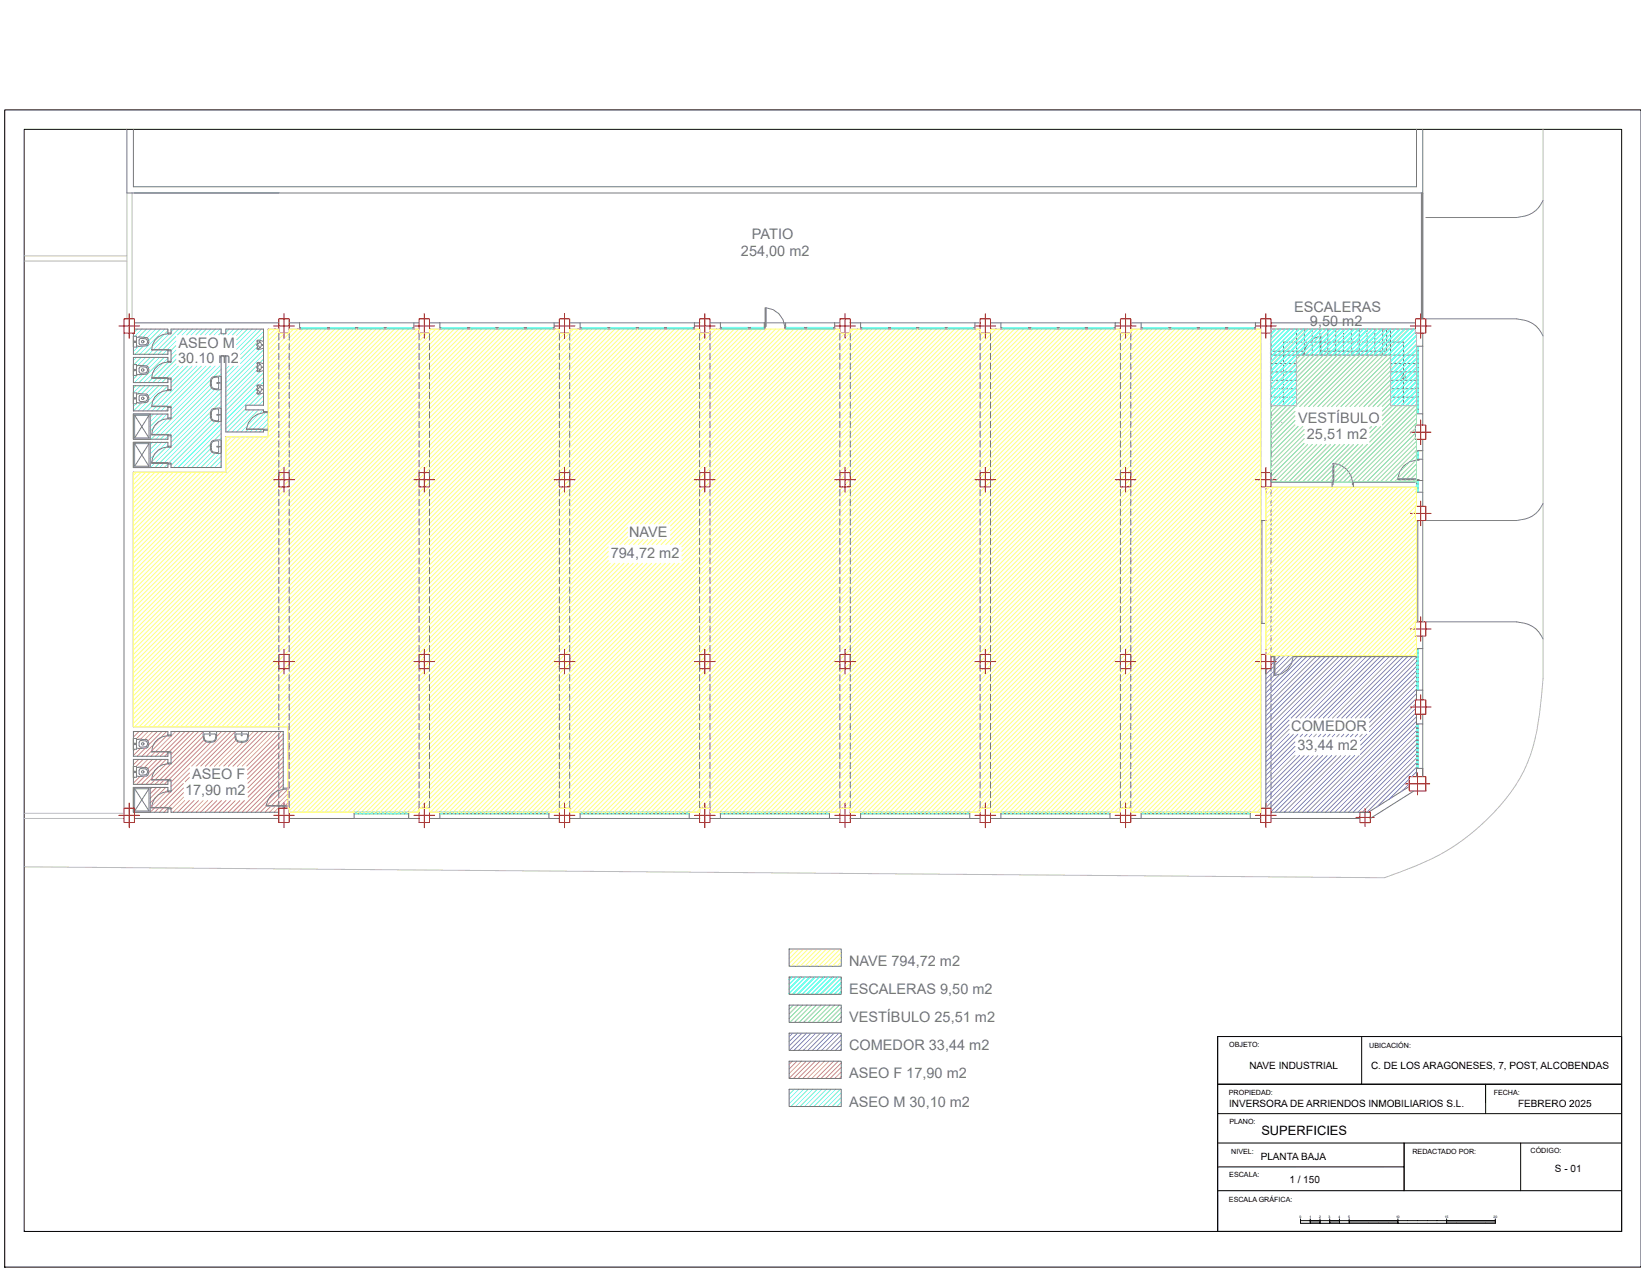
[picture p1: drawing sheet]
<svg xmlns="http://www.w3.org/2000/svg" width="279mm" height="216mm" viewBox="0 0 279 216" stroke-linecap="round" stroke-linejoin="round" font-family="sans-serif">
<defs><g id="words">
<g font-size="2.5" fill="#767676">
<text x="127.6" y="40.6">PATIO</text>
<text x="125.8" y="43.5">254,00 m2</text>
<text x="219.7" y="52.9">ESCALERAS</text>
<text x="30.3" y="59.1">ASEO M</text>
<text x="222.4" y="55.4">9,50 m2</text>
<text x="30.3" y="61.6">30.10 m2</text>
<text x="220.4" y="71.8">VESTÍBULO</text>
<text x="221.8" y="74.6">25,51 m2</text>
<text x="103.7" y="94.7">794,72 m2</text>
<text x="106.8" y="91.1">NAVE</text>
<text x="219.2" y="124.1">COMEDOR</text>
<text x="220.3" y="127.4">33,44 m2</text>
<text x="31.4" y="135">17,90 m2</text>
<text x="32.6" y="132.3">ASEO F</text>
<text x="144.1" y="164">NAVE 794,72 m2</text>
<text x="144.1" y="173.5">VESTÍBULO 25,51 m2</text>
<text x="144.1" y="168.8">ESCALERAS 9,50 m2</text>
<text x="144.1" y="178.3">COMEDOR 33,44 m2</text>
<text x="144.1" y="183.1">ASEO F 17,90 m2</text>
<text x="144.1" y="187.8">ASEO M 30,10 m2</text>
</g>
<text font-size="2.2" x="214.1" y="192.7">SUPERFICIES</text>
<g font-size="1.7">
<text x="212.1" y="181.5">NAVE INDUSTRIAL</text>
<text x="232.7" y="181.5">C. DE LOS ARAGONESES, 7, POST, ALCOBENDAS</text>
<text x="208.6" y="187.9">INVERSORA DE ARRIENDOS INMOBILIARIOS S.L.</text>
<text x="257.7" y="187.9">FEBRERO 2025</text>
<text x="214" y="196.9">PLANTA BAJA</text>
<text x="218.9" y="200.8">1 / 150</text>
<text x="263.9" y="199">S - 01</text>
</g>
<g font-size="1.2">
<text x="208.6" y="177.7">OBJETO:</text>
<text x="232.4" y="177.8">UBICACIÓN:</text>
<text x="208.6" y="185.8">PROPIEDAD:</text>
<text x="253.5" y="185.8">FECHA:</text>
<text x="208.7" y="190.8">PLANO:</text>
<text x="209" y="195.8">NIVEL:</text>
<text x="239.8" y="195.8">REDACTADO POR:</text>
<text x="259.8" y="195.7">CÓDIGO:</text>
<text x="208.7" y="199.9">ESCALA:</text>
<text x="208.6" y="204">ESCALA GRÁFICA:</text>
</g>
<g font-size=".6">
<text x="220.6" y="206.7">0</text>
<text x="222.3" y="206.7">1</text>
<text x="223.9" y="206.7">2</text>
<text x="225.5" y="206.7">3</text>
<text x="227.2" y="206.7">4</text>
<text x="228.8" y="206.7">5</text>
<text x="237" y="206.7">10</text>
<text x="245.2" y="206.7">15</text>
<text x="253.5" y="206.7">20</text>
</g>
</g></defs>
<!-- layer: Cartelas -->
<path d="M.8 18.7h277.8v196.4h-277.8zM206.7 175.9v33.1h68.6M206.7 175.9h68.6v33.1h-68.6zM206.7 184h68.6M206.7 189h68.6M206.7 194h68.6M238.3 194v8.1M238.3 198.1h-31.6M252.2 184v5M206.7 202.1h68.6M220.8 206.9v.7h1.6" fill="none" stroke="#000" stroke-width=".17"/>
<path d="M222.4 207.2h14.9v.4h-14.9z" fill="#989898"/>
<path d="M220.8 207.2h24.8M222.4 206.9v.7h23.2M224.1 206.9v.7M225.7 206.9v.7M227.4 206.9v.7M229 206.9v.7M237.3 206.9v.7" fill="none" stroke="#000" stroke-width=".17"/>
<path d="M245.6 207.2h8.2v.4h-8.2z" fill="#989898"/>
<path d="M4.1 22h271.2v187h-271.2zM231.1 175.9v8.1M206.7 184h68.6M238.3 194v8.1M258.1 194v8.1M245.6 206.9v.7h8.2v-.7M245.6 207.2h8.2" fill="none" stroke="#000" stroke-width=".17"/>
<!-- layer: Muros -->
<g fill="none" stroke="#767676" stroke-width=".17">
<path d="M21.5 22v10.8h220v-10.8M22.6 22v9.7h217.8v-9.7M21.1 56.5v80.7M22.6 56.5v3.6h5.9v-.6h.5v1.8h-.5v-.6h-5.9v4.2h5.9v-.6h.5v1.8h-.5v-.6h-5.9v4.2h5.9v-.5h.5v1.7h-.5v-.6h-5.9v4.3h5.9v-.6h.5v1.7h-.5v-.6h-5.9v4.3h5.9v-.6h.5v.6h8.5v-19h.8v12.9h6.4v-.3h.8v1.1h-7.2v6.1h-15.7v43.2h26.3v10.4h-.8v-9.6h-19.1v.6h-.5v-.6h-5.9v4.2h5.9v-.6h.5v1.7h-.5v-.6h-5.9v4.2h5.9v-.6h.5v1.8h-.5v-.6h-5.9v4.2h5.9v-.6h.5v.6h18.3M22.8 55.9h5.7v.6h.5v-.6h8.5v.8h.8v-.8h6.4v12.9h-3v.8h3v.3h.8v-14h1.8M22.8 54.8h24.5M47.3 59.9v1.1M47.3 58.3v1.1M47.3 56.5v1.2M49.1 59.9v1.1M49.1 58.3v1.1M49.1 56.5v1.2"/>
<path d="M49.1 54.8h1.8v1.1h-1.8M71.1 59.9v1.1M71.1 58.3v1.1M71.1 54.8h-.8v1.1h.8M71.1 56.5v1.2M72.9 59.9v1.1M72.9 58.3v1.1M72.9 54.8h1.8v1.1h-1.8M72.9 56.5v1.2M94.9 59.9v1.1M94.9 58.3v1.1M94.9 54.8h-.8v1.1h.8"/>
<path d="M94.9 56.5v1.2M96.7 59.9v1.1M96.7 58.3v1.1M96.7 54.8h1.8v1.1h-1.8M96.7 56.5v1.2M118.8 59.9v1.1M118.8 58.3v1.1M118.8 54.8h-.9v1.1h.9M118.8 56.5v1.2M120.5 59.9v1.1M120.5 58.3v1.1M120.5 54.8h1.8v1.1h-1.8"/>
<path d="M120.5 56.5v1.2M142.6 59.9v1.1M142.6 58.3v1.1M142.6 54.8h-.9v1.1h.9M142.6 56.5v1.2M144.3 59.9v1.1M144.3 58.3v1.1M144.3 54.8h1.8v1.1h-1.8M144.3 56.5v1.2M166.4 59.9v1.1M166.4 58.3v1.1M166.4 54.8h-.9v1.1h.9"/>
<path d="M166.4 56.5v1.2M168.1 59.9v1.1M168.1 58.3v1.1M168.1 54.8h1.8v1.1h-1.8M168.1 56.5v1.2M190.2 59.9v1.1M190.2 58.3v1.1M190.2 54.8h-.9v1.1h.9M190.2 56.5v1.2M191.9 59.9v1.1M191.9 58.3v1.1M191.9 54.8h1.8v1.1h-1.8"/>
<path d="M191.9 56.5v1.2M214 54.8h-.9v1.1h.9v33.2M215.7 59.6h5.5v.7h-5.5M215.7 56.5v23.7M215.8 59.9v1.1M215.8 58.3v1.1M215.8 55.9h24.5M215.8 54.8h24.5M215.8 56.5v1.2M235.4 55.9v3.7h-11v.7h11.6v-4.4M240.4 56.5v2.3h1.1v-2.3M47.3 79.8v1.1"/>
<path d="M47.3 79.4h.1M47.3 78.1v1.1M47.3 76.5v1.1M47.3 74.8v1.1M47.3 73.2v1.1M47.3 73.3h.1M47.3 74.1h.1M47.3 71.5v1.1M47.3 69.9v1.1M47.3 68.2v1.1M47.3 66.5v1.2M47.3 64.9v1.1"/>
<path d="M47.3 63.2v1.1M47.3 61.6v1.1M49.1 79.8v1.1M49.1 78.1v1.1M49.1 76.5v1.1M49.1 74.8v1.1M49.1 73.2v1.1M49.1 71.5v1.1M49.1 69.9v1.1M49.1 68.2v1.1M49.1 66.5v1.2M49.1 64.9v1.1"/>
<path d="M49.1 63.2v1.1M49.1 61.6v1.1M71.1 79.8v1.1M71.1 78.1v1.1M71.1 76.5v1.1M71.1 74.8v1.1M71.1 73.2v1.1M71.1 71.5v1.1M71.1 69.9v1.1M71.1 68.2v1.1M71.1 66.5v1.2M71.1 64.9v1.1"/>
<path d="M71.1 63.2v1.1M71.1 61.6v1.1M72.9 79.8v1.1M72.9 78.1v1.1M72.9 76.5v1.1M72.9 74.8v1.1M72.9 73.2v1.1M72.9 71.5v1.1M72.9 69.9v1.1M72.9 68.2v1.1M72.9 66.5v1.2M72.9 64.9v1.1"/>
<path d="M72.9 63.2v1.1M72.9 61.6v1.1M94.9 79.8v1.1M94.9 78.1v1.1M94.9 76.5v1.1M94.9 74.8v1.1M94.9 73.2v1.1M94.9 71.5v1.1M94.9 69.9v1.1M94.9 68.2v1.1M94.9 66.5v1.2M94.9 64.9v1.1"/>
<path d="M94.9 63.2v1.1M94.9 61.6v1.1M96.7 79.8v1.1M96.7 78.1v1.1M96.7 76.5v1.1M96.7 74.8v1.1M96.7 73.2v1.1M96.7 71.5v1.1M96.7 69.9v1.1M96.7 68.2v1.1M96.7 66.5v1.2M96.7 64.9v1.1"/>
<path d="M96.7 63.2v1.1M96.7 61.6v1.1M118.8 79.8v1.1M118.8 78.1v1.1M118.8 76.5v1.1M118.8 74.8v1.1M118.8 73.2v1.1M118.8 71.5v1.1M118.8 69.9v1.1M118.8 68.2v1.1M118.8 66.5v1.2M118.8 64.9v1.1"/>
<path d="M118.8 63.2v1.1M118.8 61.6v1.1M120.5 79.8v1.1M120.5 78.1v1.1M120.5 76.5v1.1M120.5 74.8v1.1M120.5 73.2v1.1M120.5 71.5v1.1M120.5 69.9v1.1M120.5 68.2v1.1M120.5 66.5v1.2M120.5 64.9v1.1"/>
<path d="M120.5 63.2v1.1M120.5 61.6v1.1M142.6 79.8v1.1M142.6 78.1v1.1M142.6 76.5v1.1M142.6 74.8v1.1M142.6 73.2v1.1M142.6 71.5v1.1M142.6 69.9v1.1M142.6 68.2v1.1M142.6 66.5v1.2M142.6 64.9v1.1"/>
<path d="M142.6 63.2v1.1M142.6 61.6v1.1M144.3 79.8v1.1M144.3 78.1v1.1M144.3 76.5v1.1M144.3 74.8v1.1M144.3 73.2v1.1M144.3 71.5v1.1M144.3 69.9v1.1M144.3 68.2v1.1M144.3 66.5v1.2M144.3 64.9v1.1"/>
<path d="M144.3 63.2v1.1M144.3 61.6v1.1M166.4 79.8v1.1M166.4 78.1v1.1M166.4 76.5v1.1M166.4 74.8v1.1M166.4 73.2v1.1M166.4 71.5v1.1M166.4 69.9v1.1M166.4 68.2v1.1M166.4 66.5v1.2M166.4 64.9v1.1"/>
<path d="M166.4 63.2v1.1M166.4 61.6v1.1M168.1 79.8v1.1M168.1 78.1v1.1M168.1 76.5v1.1M168.1 74.8v1.1M168.1 73.2v1.1M168.1 71.5v1.1M168.1 69.9v1.1M168.1 68.2v1.1M168.1 66.5v1.2M168.1 64.9v1.1"/>
<path d="M168.1 63.2v1.1M168.1 61.6v1.1M190.2 79.8v1.1M190.2 78.1v1.1M190.2 76.5v1.1M190.2 74.8v1.1M190.2 73.2v1.1M190.2 71.5v1.1M190.2 69.9v1.1M190.2 68.2v1.1M190.2 66.5v1.2M190.2 64.9v1.1"/>
<path d="M190.2 63.2v1.1M190.2 61.6v1.1M191.9 79.8v1.1M191.9 78.1v1.1M191.9 76.5v1.1M191.9 74.8v1.1M191.9 73.2v1.1M191.9 71.5v1.1M191.9 69.9v1.1M191.9 68.2v1.1M191.9 66.5v1.2M191.9 64.9v1.1"/>
<path d="M191.9 63.2v1.1M191.9 61.6v1.1M215.8 79.8v1.1M215.8 78.1v1.1M215.8 76.5v1.1M215.8 74.8v1.1M215.8 73.2v1.1M215.8 71.5v1.1M215.8 69.9v1.1M215.8 68.2v1.1M215.8 66.5v1.2M215.8 64.9v1.1"/>
<path d="M215.8 63.2v1.1M215.8 61.6v1.1M240.4 72.1v-1.9h1.1v1.9M240.4 74.6v1.9h1.1v-1.9M240.4 77.9h1.1M47.3 99.6v1.1M47.3 98v1.1M47.3 96.3v1.1M47.3 94.7v1.1M47.3 93v1.1M47.3 91.4v1.1M47.3 89.7v1.1"/>
<path d="M47.3 88v1.1M47.3 86.4v1.1M47.3 84.7v1.1M47.3 83.1v1.1M47.3 81.4v1.1M47.3 80.2h.1M49.1 99.6v1.1M49.1 98v1.1M49.1 96.3v1.1M49.1 94.7v1.1M49.1 93v1.1M49.1 91.4v1.1"/>
<path d="M49.1 89.7v1.1M49.1 88v1.1M49.1 86.4v1.1M49.1 84.7v1.1M49.1 83.1v1.1M49.1 81.4v1.1M71.1 99.6v1.1M71.1 98v1.1M71.1 96.3v1.1M71.1 94.7v1.1M71.1 93v1.1M71.1 91.4v1.1"/>
<path d="M71.1 89.7v1.1M71.1 88v1.1M71.1 86.4v1.1M71.1 84.7v1.1M71.1 83.1v1.1M71.1 81.4v1.1M72.9 99.6v1.1M72.9 98v1.1M72.9 96.3v1.1M72.9 94.7v1.1M72.9 93v1.1M72.9 91.4v1.1"/>
<path d="M72.9 89.7v1.1M72.9 88v1.1M72.9 86.4v1.1M72.9 84.7v1.1M72.9 83.1v1.1M72.9 81.4v1.1M94.9 99.6v1.1M94.9 98v1.1M94.9 96.3v1.1M94.9 94.7v1.1M94.9 93v1.1M94.9 91.4v1.1"/>
<path d="M94.9 89.7v1.1M94.9 88v1.1M94.9 86.4v1.1M94.9 84.7v1.1M94.9 83.1v1.1M94.9 81.4v1.1M96.7 99.6v1.1M96.7 98v1.1M96.7 96.3v1.1M96.7 94.7v1.1M96.7 93v1.1M96.7 91.4v1.1"/>
<path d="M96.7 89.7v1.1M96.7 88v1.1M96.7 86.4v1.1M96.7 84.7v1.1M96.7 83.1v1.1M96.7 81.4v1.1M118.8 99.6v1.1M118.8 98v1.1M118.8 96.3v1.1M118.8 94.7v1.1M118.8 93v1.1M118.8 91.4v1.1"/>
<path d="M118.8 89.7v1.1M118.8 88v1.1M118.8 86.4v1.1M118.8 84.7v1.1M118.8 83.1v1.1M118.8 81.4v1.1M120.5 99.6v1.1M120.5 98v1.1M120.5 96.3v1.1M120.5 94.7v1.1M120.5 93v1.1M120.5 91.4v1.1"/>
<path d="M120.5 89.7v1.1M120.5 88v1.1M120.5 86.4v1.1M120.5 84.7v1.1M120.5 83.1v1.1M120.5 81.4v1.1M142.6 99.6v1.1M142.6 98v1.1M142.6 96.3v1.1M142.6 94.7v1.1M142.6 93v1.1M142.6 91.4v1.1"/>
<path d="M142.6 89.7v1.1M142.6 88v1.1M142.6 86.4v1.1M142.6 84.7v1.1M142.6 83.1v1.1M142.6 81.4v1.1M144.3 99.6v1.1M144.3 98v1.1M144.3 96.3v1.1M144.3 94.7v1.1M144.3 93v1.1M144.3 91.4v1.1"/>
<path d="M144.3 89.7v1.1M144.3 88v1.1M144.3 86.4v1.1M144.3 84.7v1.1M144.3 83.1v1.1M144.3 81.4v1.1M166.4 99.6v1.1M166.4 98v1.1M166.4 96.3v1.1M166.4 94.7v1.1M166.4 93v1.1M166.4 91.4v1.1"/>
<path d="M166.4 89.7v1.1M166.4 88v1.1M166.4 86.4v1.1M166.4 84.7v1.1M166.4 83.1v1.1M166.4 81.4v1.1M168.1 99.6v1.1M168.1 98v1.1M168.1 96.3v1.1M168.1 94.7v1.1M168.1 93v1.1M168.1 91.4v1.1"/>
<path d="M168.1 89.7v1.1M168.1 88v1.1M168.1 86.4v1.1M168.1 84.7v1.1M168.1 83.1v1.1M168.1 81.4v1.1M190.2 99.6v1.1M190.2 98v1.1M190.2 96.3v1.1M190.2 94.7v1.1M190.2 93v1.1M190.2 91.4v1.1"/>
<path d="M190.2 89.7v1.1M190.2 88v1.1M190.2 86.4v1.1M190.2 84.7v1.1M190.2 83.1v1.1M190.2 81.4v1.1M191.9 99.6v1.1M191.9 98v1.1M191.9 96.3v1.1M191.9 94.7v1.1M191.9 93v1.1M191.9 91.4v1.1"/>
<path d="M191.9 89.7v1.1M191.9 88v1.1M191.9 86.4v1.1M191.9 84.7v1.1M191.9 83.1v1.1M191.9 81.4v1.1M214 99.6v1.1M214 98v1.1M214 96.3v1.1M214 94.7v1.1M214 93v1.1M214 91.4v1.1"/>
<path d="M214 89.7v1.1M214.9 82.6v5.8h-.9M215.8 99.6v1.1M215.8 98v1.1M215.8 96.3v1.1M215.8 94.7v1.1M215.8 93v1.1M215.8 91.4v1.1M215.8 89.7v1.1M215.8 88v1.1M215.8 86.4v1.1M215.8 84.7v1.1"/>
<path d="M215.8 83.1v1.1M215.8 81.4v1.1M215.8 81.8h10.3v.9h-11.2M240.4 85.9v-2.4h1.1v2.4M240.4 81.8h-10.7v.9h10.7M240.4 81.6h1.1M47.3 119.5v1.1M47.3 117.8v1.1M47.3 116.2v1.1M47.3 114.5v1.1M47.3 112.8v1.1M47.3 111.2v1.1"/>
<path d="M47.3 109.5v1.1M47.3 107.9v1.1M47.3 106.2v1.1M47.3 104.6v1.1M47.3 102.9v1.1M47.3 101.3v1.1M49.1 119.5v1.1M49.1 117.8v1.1M49.1 116.2v1.1M49.1 114.5v1.1M49.1 112.8v1.1M49.1 111.2v1.1"/>
<path d="M49.1 109.5v1.1M49.1 107.9v1.1M49.1 106.2v1.1M49.1 104.6v1.1M49.1 102.9v1.1M49.1 101.3v1.1M71.1 119.5v1.1M71.1 117.8v1.1M71.1 116.2v1.1M71.1 114.5v1.1M71.1 112.8v1.1M71.1 111.2v1.1"/>
<path d="M71.1 109.5v1.1M71.1 107.9v1.1M71.1 106.2v1.1M71.1 104.6v1.1M71.1 102.9v1.1M71.1 101.3v1.1M72.9 119.5v1.1M72.9 117.8v1.1M72.9 116.2v1.1M72.9 114.5v1.1M72.9 112.8v1.1M72.9 111.2v1.1"/>
<path d="M72.9 109.5v1.1M72.9 107.9v1.1M72.9 106.2v1.1M72.9 104.6v1.1M72.9 102.9v1.1M72.9 101.3v1.1M94.9 119.5v1.1M94.9 117.8v1.1M94.9 116.2v1.1M94.9 114.5v1.1M94.9 112.8v1.1M94.9 111.2v1.1"/>
<path d="M94.9 109.5v1.1M94.9 107.9v1.1M94.9 106.2v1.1M94.9 104.6v1.1M94.9 102.9v1.1M94.9 101.3v1.1M96.7 119.5v1.1M96.7 117.8v1.1M96.7 116.2v1.1M96.7 114.5v1.1M96.7 112.8v1.1M96.7 111.2v1.1"/>
<path d="M96.7 109.5v1.1M96.7 107.9v1.1M96.7 106.2v1.1M96.7 104.6v1.1M96.7 102.9v1.1M96.7 101.3v1.1M118.8 119.5v1.1M118.8 117.8v1.1M118.8 116.2v1.1M118.8 114.5v1.1M118.8 112.8v1.1M118.8 111.2v1.1"/>
<path d="M118.8 109.5v1.1M118.8 107.9v1.1M118.8 106.2v1.1M118.8 104.6v1.1M118.8 102.9v1.1M118.8 101.3v1.1M120.5 119.5v1.1M120.5 117.8v1.1M120.5 116.2v1.1M120.5 114.5v1.1M120.5 112.8v1.1M120.5 111.2v1.1"/>
<path d="M120.5 109.5v1.1M120.5 107.9v1.1M120.5 106.2v1.1M120.5 104.6v1.1M120.5 102.9v1.1M120.5 101.3v1.1M142.6 119.5v1.1M142.6 117.8v1.1M142.6 116.2v1.1M142.6 114.5v1.1M142.6 112.8v1.1M142.6 111.2v1.1"/>
<path d="M142.6 109.5v1.1M142.6 107.9v1.1M142.6 106.2v1.1M142.6 104.6v1.1M142.6 102.9v1.1M142.6 101.3v1.1M144.3 119.5v1.1M144.3 117.8v1.1M144.3 116.2v1.1M144.3 114.5v1.1M144.3 112.8v1.1M144.3 111.2v1.1"/>
<path d="M144.3 109.5v1.1M144.3 107.9v1.1M144.3 106.2v1.1M144.3 104.6v1.1M144.3 102.9v1.1M144.3 101.3v1.1M166.4 119.5v1.1M166.4 117.8v1.1M166.4 116.2v1.1M166.4 114.5v1.1M166.4 112.8v1.1M166.4 111.2v1.1"/>
<path d="M166.4 109.5v1.1M166.4 107.9v1.1M166.4 106.2v1.1M166.4 104.6v1.1M166.4 102.9v1.1M166.4 101.3v1.1M168.1 119.5v1.1M168.1 117.8v1.1M168.1 116.2v1.1M168.1 114.5v1.1M168.1 112.8v1.1M168.1 111.2v1.1"/>
<path d="M168.1 109.5v1.1M168.1 107.9v1.1M168.1 106.2v1.1M168.1 104.6v1.1M168.1 102.9v1.1M168.1 101.3v1.1M190.2 119.5v1.1M190.2 117.8v1.1M190.2 116.2v1.1M190.2 114.5v1.1M190.2 112.8v1.1M190.2 111.2v1.1"/>
<path d="M190.2 109.5v1.1M190.2 107.9v1.1M190.2 106.2v1.1M190.2 104.6v1.1M190.2 102.9v1.1M190.2 101.3v1.1M191.9 119.5v1.1M191.9 117.8v1.1M191.9 116.2v1.1M191.9 114.5v1.1M191.9 112.8v1.1M191.9 111.2v1.1"/>
<path d="M191.9 109.5v1.1M191.9 107.9v1.1M191.9 106.2v1.1M191.9 104.6v1.1M191.9 102.9v1.1M191.9 101.3v1.1M214 104.6v1.1M214 102.9v1.1M214 101.3v1.1M214.9 111.1v-5.3h-.9v32.1h-1.8v1h1.8M214.9 113.5v23.7M215.8 119.5v1.1"/>
<path d="M215.8 117.8v1.1M215.8 116.2v1.1M215.8 114.5v1.1M215.8 112.8v1.1M215.8 111.2v1.1M215.8 109.5v1.1M215.8 107.9v1.1M215.8 106.2v1.1M215.8 104.6v1.1M215.8 102.9v1.1M215.8 101.3v1.1M215.8 111.3h.3v.2h-.3"/>
<path d="M240.4 108v2.1h1.1v-2.1M240.4 118.8v-1.7h1.1v1.7M240.4 111.3h-20.7v.2h20.7M22.8 138.9h24.5M47.3 136v1.2M47.3 134.3v1.1M47.3 132.7v1.1M47.3 131v1.1M47.3 129.4v1.1M47.3 127.7v1.1M47.3 126.1v1.1M47.3 124.4v1.1"/>
<path d="M47.3 122.8v1.1M47.3 121.1v1.1M48.1 137.2v-.3h.8v.3M49.1 136v1.2M49.1 134.3v1.1M49.1 132.7v1.1M49.1 131v1.1M49.1 129.4v1.1M49.1 127.7v1.1M49.1 126.1v1.1M49.1 124.4v1.1M49.1 122.8v1.1"/>
<path d="M49.1 121.1v1.1M49.1 137.9h11v1h-11M71.1 136v1.2M71.1 134.3v1.1M71.1 132.7v1.1M71.1 131v1.1M71.1 129.4v1.1M71.1 127.7v1.1M71.1 126.1v1.1M71.1 124.4v1.1M71.1 122.8v1.1M71.1 121.1v1.1"/>
<path d="M71.1 137.9h-1.7v1h1.7M72.9 136v1.2M72.9 134.3v1.1M72.9 132.7v1.1M72.9 131v1.1M72.9 129.4v1.1M72.9 127.7v1.1M72.9 126.1v1.1M72.9 124.4v1.1M72.9 122.8v1.1M72.9 121.1v1.1M72.9 137.9h1.8v1h-1.8"/>
<path d="M94.9 136v1.2M94.9 134.3v1.1M94.9 132.7v1.1M94.9 131v1.1M94.9 129.4v1.1M94.9 127.7v1.1M94.9 126.1v1.1M94.9 124.4v1.1M94.9 122.8v1.1M94.9 121.1v1.1M94.9 137.9h-1.7v1h1.7M96.7 136v1.2"/>
<path d="M96.7 134.3v1.1M96.7 132.7v1.1M96.7 131v1.1M96.7 129.4v1.1M96.7 127.7v1.1M96.7 126.1v1.1M96.7 124.4v1.1M96.7 122.8v1.1M96.7 121.1v1.1M96.7 137.9h1.8v1h-1.8M118.8 136v1.2M118.8 134.3v1.1"/>
<path d="M118.8 132.7v1.1M118.8 131v1.1M118.8 129.4v1.1M118.8 127.7v1.1M118.8 126.1v1.1M118.8 124.4v1.1M118.8 122.8v1.1M118.8 121.1v1.1M118.8 137.9h-1.8v1h1.8M120.5 136v1.2M120.5 134.3v1.1M120.5 132.7v1.1"/>
<path d="M120.5 131v1.1M120.5 129.4v1.1M120.5 127.7v1.1M120.5 126.1v1.1M120.5 124.4v1.1M120.5 122.8v1.1M120.5 121.1v1.1M120.5 137.9h1.8v1h-1.8M142.6 136v1.2M142.6 134.3v1.1M142.6 132.7v1.1M142.6 131v1.1"/>
<path d="M142.6 129.4v1.1M142.6 127.7v1.1M142.6 126.1v1.1M142.6 124.4v1.1M142.6 122.8v1.1M142.6 121.1v1.1M142.6 137.9h-1.8v1h1.8M144.3 136v1.2M144.3 134.3v1.1M144.3 132.7v1.1M144.3 131v1.1M144.3 129.4v1.1"/>
<path d="M144.3 127.7v1.1M144.3 126.1v1.1M144.3 124.4v1.1M144.3 122.8v1.1M144.3 121.1v1.1M144.3 137.9h1.8v1h-1.8M166.4 136v1.2M166.4 134.3v1.1M166.4 132.7v1.1M166.4 131v1.1M166.4 129.4v1.1M166.4 127.7v1.1"/>
<path d="M166.4 126.1v1.1M166.4 124.4v1.1M166.4 122.8v1.1M166.4 121.1v1.1M166.4 137.9h-1.8v1h1.8M168.1 136v1.2M168.1 134.3v1.1M168.1 132.7v1.1M168.1 131v1.1M168.1 129.4v1.1M168.1 127.7v1.1M168.1 126.1v1.1"/>
<path d="M168.1 124.4v1.1M168.1 122.8v1.1M168.1 121.1v1.1M168.1 137.9h1.8v1h-1.8M190.2 136v1.2M190.2 134.3v1.1M190.2 132.7v1.1M190.2 131v1.1M190.2 129.4v1.1M190.2 127.7v1.1M190.2 126.1v1.1M190.2 124.4v1.1"/>
<path d="M190.2 122.8v1.1M190.2 121.1v1.1M190.2 137.9h-1.8v1h1.8M191.9 136v1.2M191.9 134.3v1.1M191.9 132.7v1.1M191.9 131v1.1M191.9 129.4v1.1M191.9 127.7v1.1M191.9 126.1v1.1M191.9 124.4v1.1M191.9 122.8v1.1"/>
<path d="M191.9 121.1v1.1M191.9 137.9h1.8v1h-1.8M215.8 136v1.2M215.8 134.3v1.1M215.8 132.7v1.1M215.8 131v1.1M215.8 129.4v1.1M215.8 127.7v1.1M215.8 126.1v1.1M215.8 124.4v1.1M215.8 122.8v1.1M215.8 121.1v1.1"/>
<path d="M215.8 137.9h16.5M215.8 138.9h15M239.2 133.5l-6.9 4.4M240 134.2l-7.4 4.7M240.4 121.2v1.7h1.1v-1.7M240.4 131.8v-1.4h1.1v1.4"/>
</g>
<!-- layer: Estructura -->
<g fill="none" stroke="#f00" stroke-width=".17">
<path d="M20.2 55.3h3.5M21.1 54.1h1.7v2.4h-1.7zM21.9 53.2v4.2M46.4 55.3h3.6M47.3 54.1h1.8v2.4h-1.8zM48.2 53.2v4.2M70.3 55.3h3.5M71.1 54.1h1.8v2.4h-1.8zM72 53.2v4.2M94.1 55.3h3.5M94.9 54.1h1.8v2.4h-1.8zM95.8 53.2v4.2"/>
<path d="M117.9 55.3h3.5M118.8 54.1h1.7v2.4h-1.7zM119.6 53.2v4.2M141.7 55.3h3.5M142.6 54.1h1.7v2.4h-1.7zM143.4 53.2v4.2M165.5 55.3h3.5M166.4 54.1h1.7v2.4h-1.7zM167.3 53.2v4.2M189.3 55.3h3.5M190.2 54.1h1.7v2.4h-1.7zM191.1 53.2v4.2"/>
<path d="M213.1 55.3h3.5M214 54.1h1.8v2.4h-1.8zM214.9 53.2v4.2M239.4 55.3h3.5M240.3 54.1h1.7v2.4h-1.7zM241.1 53.2v4.2M48.2 79.3v4.2M72 79.3v4.2M95.8 79.3v4.2M119.6 79.3v4.2M143.4 79.3v4.2M167.3 79.3v4.2"/>
<path d="M191.1 79.3v4.2M214.9 79.3v4.2M239.4 73.4h3.5M240.3 72.1h1.7v2.5h-1.7zM241.1 71.3v4.2M46.4 81.4h3.6M47.3 80.2h1.8v2.4h-1.8zM70.3 81.4h3.5M71.1 80.2h1.8v2.4h-1.8zM94.1 81.4h3.5M94.9 80.2h1.8v2.4h-1.8zM117.9 81.4h3.5"/>
<path d="M118.8 80.2h1.7v2.4h-1.7zM141.7 81.4h3.5M142.6 80.2h1.7v2.4h-1.7zM165.5 81.4h3.5M166.4 80.2h1.7v2.4h-1.7zM189.3 81.4h3.5M190.2 80.2h1.7v2.4h-1.7zM213.1 81.4h3.5M214 80.2h1.8v2.4h-1.8zM239.4 87.1h3.5M240.3 85.9h1.7v2.5h-1.7zM241.1 85v4.2"/>
<path d="M46.4 112.3h3.6M47.3 111.1h1.8v2.4h-1.8zM48.2 110.2v4.2M70.3 112.3h3.5M71.1 111.1h1.8v2.4h-1.8zM72 110.2v4.2M94.1 112.3h3.5M94.9 111.1h1.8v2.4h-1.8zM95.8 110.2v4.2M117.9 112.3h3.5M118.8 111.1h1.7v2.4h-1.7zM119.6 110.2v4.2"/>
<path d="M141.7 112.3h3.5M142.6 111.1h1.7v2.4h-1.7zM143.4 110.2v4.2M165.5 112.3h3.5M166.4 111.1h1.7v2.4h-1.7zM167.3 110.2v4.2M189.3 112.3h3.5M190.2 111.1h1.7v2.4h-1.7zM191.1 110.2v4.2M213.1 112.3h3.5M214 111.1h1.8v2.4h-1.8zM214.9 110.2v4.2"/>
<path d="M239.4 106.8h3.5M240.3 105.5h1.7v2.5h-1.7zM240.3 118.8h1.7v2.4h-1.7zM241.1 104.7v4.2M241.1 117.9v4.2M20.2 138.4h3.5M21.1 137.2h1.7v2.4h-1.7zM21.9 136.3v4.2M46.4 138.4h3.6M47.3 137.2h1.8v2.4h-1.8zM48.2 136.3v4.2M70.3 138.4h3.5"/>
<path d="M71.1 137.2h1.8v2.4h-1.8zM72 136.3v4.2M94.1 138.4h3.5M94.9 137.2h1.8v2.4h-1.8zM95.8 136.3v4.2M117.9 138.4h3.5M118.8 137.2h1.7v2.4h-1.7zM119.6 136.3v4.2M141.7 138.4h3.5M142.6 137.2h1.7v2.4h-1.7zM143.4 136.3v4.2M165.5 138.4h3.5"/>
<path d="M166.4 137.2h1.7v2.4h-1.7zM167.3 136.3v4.2M189.3 138.4h3.5M190.2 137.2h1.7v2.4h-1.7zM191.1 136.3v4.2M213.1 138.4h3.5M214 137.2h1.8v2.4h-1.8zM214.9 136.3v4.2M230.2 138.7h3.1M230.8 137.9h1.8v1.7h-1.8zM231.7 137.2v3.1M238.5 133h4.2"/>
<path d="M239.2 131.8h2.8v2.4h-2.8zM239.4 120h3.5M240.6 131.2v3.7"/>
</g>
<!-- layer: Sombreados -->
<g fill="none" stroke="#7f7fff" stroke-width=".17">
<path d="M215.1 113.5l-.2 .2M216.2 112.3l-.4 .5M216.2 113.1l-1.3 1.4M216.2 113.9l-1.3 1.4M216.3 114.6l-1.4 1.4M216.5 111.3l-.2 .2M217.3 111.3l-.9 .9M218.1 111.3l-1.7 1.6M218.9 111.3l-2.5 2.4M219.5 111.4l-3.1 3.1M220.2 111.5l-5.3 5.3M221 111.5l-6.1 6.1"/>
<path d="M221.8 111.5l-6.9 6.9M222.6 111.5l-7.7 7.7M223.4 111.5l-8.5 8.4M224.1 111.5l-9.2 9.2M224.9 111.5l-10 10M225.7 111.5l-10.8 10.8M226.5 111.5l-11.6 11.6M227.2 111.5l-12.3 12.3M228 111.5l-13.1 13.1M228.8 111.5l-13.9 13.9M229.6 111.5l-10.4 10.4M230.4 111.5l-10.5 10.4"/>
<path d="M231.1 111.5l-10.4 10.4M231.9 111.5l-10.4 10.4M232.7 111.5l-10.4 10.4M233.5 111.5l-10.4 10.4M234.3 111.5l-10.5 10.4M235 111.5l-10.4 10.4M235.8 111.5l-10.4 10.4M236.6 111.5l-10.4 10.4M237.4 111.5l-10.4 10.4M238.1 111.5l-10.4 10.4M238.9 111.5l-10.4 10.4M239.7 111.5l-10.4 10.4"/>
<path d="M240.3 119.5l-18.4 18.4M240.4 111.5l-10.3 10.4M240.4 112.3l-9.5 9.6M240.4 113.1l-8.8 8.8M240.4 113.9l-8 8M240.4 114.6l-7.9 8M240.4 115.4l-7.9 8M240.4 116.2l-7.9 8M240.4 117l-9.5 9.5M240.4 117.8l-9.5 9.5M240.4 118.5l-9.5 9.6M218.8 122.2l-3.9 4"/>
<path d="M218.8 123l-3.9 4M218.8 123.8l-3.9 3.9M218.8 124.6l-3.9 3.9M219.5 124.6l-4.6 4.7M219.8 125.1l-4.9 5M219.8 125.9l-4.9 5M219.8 126.7l-4.9 4.9M219.8 127.5l-4.9 4.9M219.8 128.2l-4.9 5M220.3 124.6l-.4 .5M220.6 128.2l-5.7 5.8M221.1 124.6l-.4 .5"/>
<path d="M221.4 128.2l-6.5 6.6M221.9 124.6l-.5 .5M222.2 128.2l-7.3 7.3M222.7 124.6l-.5 .5M222.9 128.2l-8 8.1M223.4 124.6l-.4 .5M223.7 128.2l-8.8 8.9M224.2 124.6l-.4 .5M224.5 128.2l-8.9 9M225 124.6l-.4 .5M225.3 128.2l-9.5 9.6M225.8 124.6l-.5 .5"/>
<path d="M226.1 128.2l-9.7 9.7M226.6 124.6l-.5 .5M226.8 128.2l-9.6 9.7M227.3 124.6l-.4 .5M227.6 128.2l-9.6 9.7M228.1 124.6l-.4 .5M228.4 128.2l-9.6 9.7M228.9 124.6l-.4 .5M229.2 128.2l-9.6 9.7M229.7 124.6l-.5 .5M230 128.2l-9.7 9.7M230.5 124.6l-.5 .5"/>
<path d="M230.7 128.2l-9.6 9.7M231.2 124.6l-.4 .5M232 124.6l-1.1 1.1M239.2 132.2l-3.4 3.5M239.2 133l-1.3 1.3M240.3 120.3l-17.6 17.6M240.3 121l-16.9 16.9M240.4 121.7l-16.2 16.2M240.4 122.4l-15.4 15.5M240.4 123.2l-14.6 14.7M240.4 124l-13.8 13.9M240.4 124.8l-13.1 13.1"/>
<path d="M240.4 125.5l-12.3 12.4M240.4 126.3l-11.5 11.6M240.4 127.1l-10.7 10.8M240.4 127.9l-9.9 10M240.4 128.7l-9.2 9.2M240.4 129.4l-8.4 8.5M240.4 130.2l-6.7 6.8M240.4 131l-.8 .8M240.4 131.8h.1M134.6 175.4l-.6 .6M135.4 175.4l-1.4 1.4M136.1 175.4l-2.1 2.2"/>
<path d="M136.9 175.4l-2.9 2.9M137.7 175.4l-2.9 2.9M138.5 175.4l-3 2.9M139.3 175.4l-3 2.9M140 175.4l-2.9 2.9M140.8 175.4l-2.9 2.9M141.6 175.4l-2.9 2.9M142.4 175.4l-3 2.9M142.8 175.7l-2.6 2.6M142.8 176.5l-1.8 1.8M142.8 177.3l-1 1M142.8 178.1l-.2 .2"/>
</g>
<!-- layer: Aceras -->
<path d="M21.5 32.8v21.3M22.4 32.8v21.3M261.9 22v93.2a60.9 60.9 0 0 1-1.7 11.6 29.2 29.2 0 0 1-9.8 14.1 37.2 37.2 0 0 1-12.7 7.1l-2.7 1-230.9-1.9M4.1 44.3h17.4M4.1 43.4h17.4M215.8 55.9h24.5v.6h.1v12.3h-4.4v-8.5h-15.9v8.5h-4.4zM217.5 71.7h.1M4.1 138.9h17M4.1 138h17" fill="none" stroke="#bababa" stroke-width=".17"/>
<!-- layer: Carpinteria  -->
<g fill="none" stroke="#808080" stroke-width=".17">
<path d="M241.3 32.8v21.3M241.5 32.8v21.3M261.9 34a4.8 4.8 0 0 1-4.5 2.9h-15.4M25.7 59.3h2.8v.1h-2.8zM28.5 59.5l.1-.1h.4v.1M28.5 56.5l.1 .2h.4v-.2M28.5 56.7a2.76 2.76 0 0 0-2.8 2.7M50.9 55.6h.1v.3h-.1M50.9 54.8h19.4M55.6 55.6h.3v.3h-.3zM55.7 55.6v.3M60.4 55.6h.3v.3h-.3z"/>
<path d="M60.6 55.6v.3M65.2 55.6h.3v.3h-.3zM65.4 55.6v.3M70.3 55.6h-.2v.3h.2M74.7 55.6h.1v.3h-.1M74.7 54.8h19.4M79.4 55.6h.3v.3h-.3zM79.6 55.6v.3M84.2 55.6h.3v.3h-.3zM84.4 55.6v.3M89 55.6h.3v.3h-.3zM89.2 55.6v.3"/>
<path d="M94.1 55.6h-.2v.3h.2M98.5 55.6h.1v.3h-.1M98.5 54.8h19.4M103.2 55.6h.3v.3h-.3zM103.4 55.6v.3M108 55.6h.3v.3h-.3zM108.2 55.6v.3M112.8 55.6h.4v.3h-.4zM113 55.6v.3M117.9 55.6h-.2v.3h.2M122.3 55.6h.2v.3h-.2M122.3 54.8h19.4"/>
<path d="M127 55.6h.4v.3h-.4zM127.2 55.6v.3M129.7 54.8v1.1h.2v-.5h-.2M129.9 52.2h.1v3.2h-.1zM130 52.2a3.5 3.5 0 0 1 3.2 3.2M133.3 54.8v1.1h-.1v-.5h.1M136.6 55.6h.4v.3h-.4zM136.8 55.6v.3M141.7 55.6h-.2v.3h.2M146.1 55.6h.2v.3h-.2M146.1 54.8h19.4M150.8 55.6h.4v.3h-.4z"/>
<path d="M151 55.6v.3M155.6 55.6h.4v.3h-.4zM155.8 55.6v.3M160.4 55.6h.4v.3h-.4zM160.6 55.6v.3M165.5 55.6h-.2v.3h.2M169.9 55.6h.2v.3h-.2M169.9 54.8h19.4M174.6 55.6h.4v.3h-.4zM174.8 55.6v.3M179.4 55.6h.4v.3h-.4zM179.6 55.6v.3"/>
<path d="M184.2 55.6h.4v.3h-.4zM184.4 55.6v.3M189.3 55.6h-.2v.3h.2M193.7 55.6h.2v.3h-.2M193.7 54.8h19.4M198.4 55.6h.4v.3h-.4zM198.6 55.6v.3M203.2 55.6h.4v.3h-.4zM203.4 55.6v.3M208 55.6h.4v.3h-.4zM208.2 55.6v.3M213.1 55.6h-.2v.3h.2"/>
<path d="M221.2 60h.1l.1 .3h-.2M224.1 57h.1v3h-.1zM224.1 57a3.3 3.3 0 0 0-2.7 3M224.2 60v.3h.2M224.4 60h-.2M240.4 58.8v.1l.3-.1M240.4 59.5l.3 .1zM241.3 53.9h.2M241.5 58.8v11.4M242 54.1h15.4a4.8 4.8 0 0 1 4.5 2.9M22.6 70.3h2.9v4.3h-2.9zM22.6 75.1h2.9v4.3h-2.9z"/>
<path d="M22.9 70.5v3.8M22.9 75.3v3.8M22.9 75.3h2.4M22.9 79.1h2.4M22.9 75.3l2.4 3.8M22.9 70.5h2.4M22.9 74.3h2.4M22.9 70.5l2.4 3.8M25.3 70.5v3.8M25.3 75.3v3.8M25.3 75.3l-2.4 3.8M25.3 70.5l-2.4 3.8"/>
<path d="M25.7 68.9h2.8v.1h-2.8zM25.7 78.5h2.8v.1h-2.8zM25.7 73.7h2.8v.1h-2.8zM25.7 64.1h2.8v.1h-2.8zM28.5 69.2l.1-.2h.4v.2M28.5 78.8l.1-.2h.4v.2M28.5 74l.1-.2h.4v.2M28.5 64.3l.1-.1h.4v.1M28.5 66.1l.1 .2h.4v-.2M28.5 66.3a2.76 2.76 0 0 0-2.8 2.7M28.5 75.7l.1 .2h.4v-.2M28.5 75.9a2.76 2.76 0 0 0-2.8 2.7"/>
<path d="M28.5 70.9l.1 .2h.4v-.2M28.5 71.1a2.76 2.76 0 0 0-2.8 2.7M28.5 61.3l.1 .2h.4v-.2M28.5 61.5a2.76 2.76 0 0 0-2.8 2.7M41.8 72.8h2.9v.1h-2.9zM44.7 69.9l.1 .1h.7v-.1v3.1v-.1h-.8M44.7 72.9v.1M44.8 70a3.3 3.3 0 0 0-3 2.8M226.2 78.7h.2v3.1h-.2zM226.4 78.7a3.5 3.5 0 0 1 3.2 3.1M240.4 78.1a3.5 3.5 0 0 0-3.1 3.2M240.4 60.2l.3 .1z"/>
<path d="M240.4 60.9l.3 .1zM240.4 61.6l.3 .1zM240.4 62.3l.3 .1zM240.4 63l.3 .1zM240.4 63.7l.3 .1zM240.4 64.5h.3zM240.4 65.2l.3 .1zM240.4 65.9l.3 .1zM240.4 66.6l.3 .1zM240.4 67.3l.3 .1zM240.4 68l.3 .1zM240.4 68.7l.3 .1z"/>
<path d="M240.4 69.4l.3 .1zM240.4 70.2v-.1l.3 .1M240.4 76.5v.1l.3-.1M240.4 77.2l.3 .1zM240.7 77.9h-.3v.2h.5v-.2M241.5 76.5v7M214 88.6h.2M214 88.4v17.4M214.2 88.4v17.4M214.9 88.4v17.4M226.1 81.8h.1l.1 .2v.3h-.2M226.1 82.7h3.6"/>
<path d="M229.7 81.8h-.1v.2v.3h.1M237.3 81.3h3.1v.1h-3.1zM240.4 81.6v-.2h.2h.3v.2M240.4 82.1l.3 .1zM240.4 82.8h.3zM240.4 83.5h.3M240.4 88.4v17.1M240.4 88.6h.3M240.7 88.4v17.1M241.5 88.4v17.1M261.9 85.5a4.8 4.8 0 0 1-4.5 2.9h-15.4M214 105.6h.2"/>
<path d="M216.1 111.3h.1v.2h-.1zM216.1 111.3h3.6M216.2 111.5h.2v3.1h-.2zM219.5 111.5a3.3 3.3 0 0 1-3.1 3.1M219.5 111.3h.2v.2h-.2zM240.4 117.1h.3M240.4 116.4h.3zM240.4 115.7h.3zM240.4 115l.3 .1zM240.4 114.3l.3 .1zM240.4 113.6l.3 .1zM240.4 112.9l.3 .1z"/>
<path d="M240.4 112.2l.3 .1zM240.4 111.5l.3 .1zM240.4 110.8l.3 .1zM240.4 110.1v.1l.3-.1M240.4 105.3h.3M241.5 110.1v7M242 105.5h15.4a4.8 4.8 0 0 1 4.5 2.9M22.6 133.7h2.9v4.2h-2.9zM22.9 133.9v3.7M22.9 133.9h2.4M22.9 137.6h2.4M22.9 133.9l2.4 3.7"/>
<path d="M25.3 133.9v3.7M25.3 133.9l-2.4 3.7M25.7 132.3h2.8v.1h-2.8zM25.7 137.1h2.8h-2.8zM25.7 127.5h2.8v.1h-2.8zM28.5 132.5l.1-.1h.4v.1M28.5 137.3l.1-.2h.4v.2M28.5 127.8l.1-.2h.4v.2M28.5 129.5l.1 .2h.4v-.2M28.5 129.6a2.76 2.76 0 0 0-2.8 2.8M28.5 134.3l.1 .1h.4v-.1M28.5 134.4a2.76 2.76 0 0 0-2.8 2.7"/>
<path d="M28.5 124.8l.1 .1h.4v-.1M28.5 124.9a2.76 2.76 0 0 0-2.8 2.7M45.2 136.7h2.9v.1h-2.9zM48.1 133.8l.1 .2h.7v-.2v3.1v-.1h-.8M48.1 136.8v.1M48.2 134a3.3 3.3 0 0 0-3 2.7M60.1 138.9h9.3M60.1 137.9h.1l-.1 .2M60.8 137.9l.1 .2zM61.4 137.9l.1 .2zM62.1 137.9l.1 .2zM62.7 137.9l.1 .2z"/>
<path d="M63.4 137.9l.1 .2zM64 137.9l.1 .2zM64.7 137.9l.1 .2zM65.4 137.9v.2zM66 137.9l.1 .2zM66.7 137.9v.2zM67.3 137.9l.1 .2zM68 137.9l.1 .2zM68.6 137.9l.1 .2zM69.4 137.9h-.1l.1 .2M74.7 138.9h18.5M74.7 137.9v.2"/>
<path d="M75.3 137.9l.1 .2zM76 137.9l.1 .2zM76.6 137.9l.1 .2zM77.3 137.9l.1 .2zM78 137.9v.2zM78.6 137.9l.1 .2zM79.3 137.9l.1 .2zM79.9 137.9l.1 .2zM80.6 137.9l.1 .2zM81.2 137.9l.1 .2zM81.9 137.9l.1 .2zM82.6 137.9v.2z"/>
<path d="M83.2 137.9l.1 .2zM83.9 137.9l.1 .2zM84.5 137.9l.1 .2zM85.2 137.9l.1 .2zM85.9 137.9v.2zM86.5 137.9l.1 .2zM87.2 137.9l.1 .2zM87.8 137.9l.1 .2zM88.5 137.9l.1 .2zM89.1 137.9l.1 .2zM89.8 137.9l.1 .2zM90.5 137.9v.2z"/>
<path d="M91.1 137.9l.1 .2zM91.8 137.9l.1 .2zM92.4 137.9l.1 .2zM93.2 137.9h-.1l.1 .2M98.5 138.9h18.5M98.5 137.9h.1l-.1 .2M99.1 137.9l.1 .2zM99.8 137.9l.1 .2zM100.4 137.9l.1 .2zM101.1 137.9l.1 .2zM101.8 137.9l.1 .2zM102.4 137.9l.1 .2z"/>
<path d="M103.1 137.9l.1 .2zM103.7 137.9l.1 .2zM104.4 137.9l.1 .2zM105.1 137.9v.2zM105.7 137.9l.1 .2zM106.4 137.9l.1 .2zM107 137.9l.1 .2zM107.7 137.9l.1 .2zM108.3 137.9l.1 .2zM109 137.9l.1 .2zM109.7 137.9v.2zM110.3 137.9l.1 .2z"/>
<path d="M111 137.9l.1 .2zM111.6 137.9l.1 .2zM112.3 137.9l.1 .2zM113 137.9v.2zM113.6 137.9l.1 .2zM114.3 137.9l.1 .2zM114.9 137.9l.1 .2zM115.6 137.9l.1 .2zM116.2 137.9l.1 .2zM117 137.9h-.1l.1 .2M122.3 138.9h18.5M122.3 137.9h.1l-.1 .2"/>
<path d="M122.9 137.9l.1 .2zM123.6 137.9l.1 .2zM124.3 137.9v.2zM124.9 137.9l.1 .2zM125.6 137.9l.1 .2zM126.2 137.9l.1 .2zM126.9 137.9l.1 .2zM127.5 137.9l.1 .2zM128.2 137.9l.1 .2zM128.9 137.9v.2zM129.5 137.9l.1 .2zM130.2 137.9l.1 .2z"/>
<path d="M130.8 137.9l.1 .2zM131.5 137.9l.1 .2zM132.2 137.9v.2zM132.8 137.9l.1 .2zM133.5 137.9l.1 .2zM134.1 137.9l.1 .2zM134.8 137.9l.1 .2zM135.4 137.9l.1 .2zM136.1 137.9l.1 .2zM136.8 137.9v.2zM137.4 137.9l.1 .2zM138.1 137.9l.1 .2z"/>
<path d="M138.7 137.9l.1 .2zM139.4 137.9l.1 .2zM140 137.9l.1 .2zM140.8 137.9h-.1l.1 .2M146.1 138.9h18.5M146.1 137.9h.1l-.1 .2M146.7 137.9l.1 .2zM147.4 137.9l.1 .2zM148.1 137.9l.1 .2zM148.7 137.9l.1 .2zM149.4 137.9l.1 .2zM150 137.9l.1 .2z"/>
<path d="M150.7 137.9l.1 .2zM151.4 137.9v.2zM152 137.9l.1 .2zM152.7 137.9l.1 .2zM153.3 137.9l.1 .2zM154 137.9l.1 .2zM154.6 137.9l.1 .2zM155.3 137.9l.1 .2zM156 137.9v.2zM156.6 137.9l.1 .2zM157.3 137.9l.1 .2zM157.9 137.9l.1 .2z"/>
<path d="M158.6 137.9l.1 .2zM159.3 137.9v.2zM159.9 137.9l.1 .2zM160.6 137.9l.1 .2zM161.2 137.9l.1 .2zM161.9 137.9l.1 .2zM162.5 137.9l.1 .2zM163.2 137.9l.1 .2zM163.9 137.9v.2zM164.6 137.9h-.1l.1 .2M169.9 138.9h18.5M169.9 137.9h.1l-.1 .2"/>
<path d="M170.6 137.9v.2zM171.2 137.9l.1 .2zM171.9 137.9l.1 .2zM172.5 137.9l.1 .2zM173.2 137.9l.1 .2zM173.8 137.9l.1 .2zM174.5 137.9l.1 .2zM175.2 137.9l.1 .2zM175.8 137.9l.1 .2zM176.5 137.9l.1 .2zM177.1 137.9l.1 .2zM177.8 137.9l.1 .2z"/>
<path d="M178.5 137.9v.2zM179.1 137.9l.1 .2zM179.8 137.9l.1 .2zM180.4 137.9l.1 .2zM181.1 137.9l.1 .2zM181.7 137.9l.1 .2zM182.4 137.9l.1 .2zM183.1 137.9v.2zM183.7 137.9l.1 .2zM184.4 137.9l.1 .2zM185 137.9l.1 .2zM185.7 137.9l.1 .2z"/>
<path d="M186.4 137.9v.2zM187 137.9l.1 .2zM187.7 137.9l.1 .2zM188.4 137.9h-.1l.1 .2M193.7 138.9h18.5M193.7 137.9h.1l-.1 .2M194.4 137.9l.1 .2zM195 137.9l.1 .2zM195.7 137.9l.1 .2zM196.3 137.9l.1 .2zM197 137.9l.1 .2zM197.7 137.9v.2z"/>
<path d="M198.3 137.9l.1 .2zM199 137.9l.1 .2zM199.6 137.9l.1 .2zM200.3 137.9l.1 .2zM200.9 137.9l.1 .2zM201.6 137.9l.1 .2zM202.3 137.9l.1 .2zM202.9 137.9l.1 .2zM203.6 137.9l.1 .2zM204.2 137.9l.1 .2zM204.9 137.9l.1 .2zM205.6 137.9v.2z"/>
<path d="M206.2 137.9l.1 .2zM206.9 137.9l.1 .2zM207.5 137.9l.1 .2zM208.2 137.9l.1 .2zM208.8 137.9l.1 .2zM209.5 137.9l.1 .2zM210.2 137.9v.2zM210.8 137.9l.1 .2zM211.5 137.9l.1 .2zM212.2 137.9h-.1l.1 .2M240.4 122.9v.1l.3-.1M240.4 123.6h.3z"/>
<path d="M240.4 124.2l.3 .1zM240.4 124.9l.3 .1zM240.4 125.6l.3 .1zM240.4 126.3h.3zM240.4 126.9l.3 .1zM240.4 127.6l.3 .1zM240.4 128.3l.3 .1zM240.4 129l.3 .1zM240.4 129.6l.3 .1zM240.4 130.4v-.1l.3 .1M241.5 122.9v7.5"/>
</g>
<!-- layer: Sombreados -->
<g fill="none" stroke="#ff7f7f" stroke-width=".17">
<path d="M22.8 128.9l-.2 .1M22.8 124.2l-.2 .1M22.8 131.9l-.2 .2M22.9 127.2l-.3 .3M23.5 128.9l-.9 .9M23.6 124.2l-1 .9M23.7 131.8l-1.1 1.1M23.8 127l-1.2 1.2M24.3 128.9l-1.2 1.2M24.4 124.2l-1.2 1.2M24.6 131.7l-1.4 1.4M24.7 127l-1.4 1.4"/>
<path d="M25.1 128.9l-1.3 1.3M25.2 124.2l-1.4 1.3M25.8 133.7l-.3 .2M25.9 128.9l-1.4 1.4M25.9 124.2l-1.3 1.3M26.2 137.1l-.7 .7M26.3 132.4l-.8 .7M26.4 127.6l-.8 .8M26.4 135.4l-.9 .9M26.6 133.7l-1.1 1M26.7 128.9l-1.6 1.6M26.7 124.2l-1.6 1.6"/>
<path d="M27 137.1l-.7 .8M27 132.4l-.7 .7M27.1 127.6l-.7 .8M27.4 133.7l-1.9 1.8M27.4 128.9l-2.1 2.2M27.5 124.2l-2.3 2.2M27.8 137.1l-.8 .8M27.8 132.4l-.7 .7M27.9 127.6l-.7 .8M28.1 133.7l-1.6 1.6M28.2 128.9l-4.2 4.2M28.3 124.2l-4.2 4.2"/>
<path d="M28.5 127.8l-.5 .6M28.5 137.2l-.7 .7M28.5 132.5l-.6 .6M28.5 129.4l-3.7 3.7M28.5 124.7l-3.7 3.7M28.5 134.1l-3 3M28.9 134.4l-2.6 2.7M29 129.7l-2.6 2.6M29.1 124.2h-.1M29.8 124.2l-3.4 3.3M30.6 124.2l-3.4 3.3M31.2 133l-4.1 4.1"/>
<path d="M31.2 133.8l-3.3 3.3M31.2 134.5l-2.7 2.6M31.2 135.3l-2.2 2.1M31.4 135.9l-2 2M31.4 124.2l-3.4 3.3M32.1 135.9l-1.9 2M32.2 130.4l-3.2 3.1M32.2 131.2l-3.2 3.1M32.2 132l-.8 .7M32.2 124.2l-3.5 3.4M32.9 135.9l-2 2M33 124.2l-4 3.9"/>
<path d="M33.7 135.9l-2 2M33.7 124.2l-4.7 4.7M34.5 135.9l-2 2M34.5 125l-7.4 7.3M34.5 124.2l-5.5 5.4M34.6 125.6l-6.7 6.7M35.1 125.9l-6.4 6.5M35.3 135.9l-2 2M35.8 126l-6.8 6.8M36 135.9l-1.9 2M36.8 135.9l-2 2M36.9 124.2l-.1 .1"/>
<path d="M37.6 135.9l-2 2M37.6 124.2l-.8 .8M38.4 135.9l-2 2M38.4 124.2l-5.9 5.9M39.2 135.9l-2 2M39.2 124.2l-5.9 5.9M39.9 125l-5.1 5.1M39.9 124.2l-5.8 5.9M39.9 135.9l-1.9 2M40 125.6l-4.4 4.5M40.5 126l-4.1 4.1M40.7 135.9l-2 2"/>
<path d="M41.3 126l-4.1 4.1M41.5 135.9l-2 2M42.3 124.2l-.1 .1M43.1 124.2l-.9 .9M43.9 124.2l-5.9 5.9M44.6 124.2l-5.9 5.9M45.2 136.8l-1 1.1M45.4 124.2l-5.9 5.9M46 136.8l-1 1.1M46.2 124.2l-5.9 5.9M46.8 136.8l-1.1 1.1M47 124.2l-5.9 5.9"/>
<path d="M47.3 137.8v.1M47.6 136.8l-1.1 1.1M47.8 124.2l-5.9 5.9M48.1 124.6l-6.1 6.1M48.1 125.4l-6.1 6.1M48.1 126.2l-6.1 6M48.1 127l-6 6M48.1 127.7l-6 6M48.1 128.5l-6 6M48.1 129.3l-6 6M48.1 130.1l-7.8 7.8M48.1 130.9l-7 7"/>
<path d="M48.1 131.6l-6.3 6.3M48.1 132.4l-5.5 5.5M48.1 133.2l-4.7 4.7M48.1 137.1l-.1 .1M48.1 133.9l-2.8 2.8M48.9 134l-2.8 2.7M48.9 134.7l-2 2M48.9 135.5l-1.2 1.2M48.9 136.3l-.5 .5M134.5 180.1l-.5 .6M135.3 180.1l-1.3 1.3M136.1 180.1l-2.1 2.1"/>
<path d="M136.8 180.1l-2.8 2.9M137.6 180.1l-2.9 3M138.4 180.1l-2.9 3M139.2 180.1l-3 3M140 180.1l-3 3M140.7 180.1l-2.9 3M141.5 180.1l-2.9 3M142.3 180.1l-2.9 3M142.8 180.4l-2.7 2.7M142.8 181.2l-1.9 1.9M142.8 182l-1.1 1.1M142.8 182.7l-.3 .4"/>
</g>
<g fill="none" stroke="#7fdfff" stroke-width=".17">
<path d="M23.3 55.9l-.5 .5M23.5 58.8l-.9 .8M24.1 55.9l-1.2 1.2M24.3 58.7l-1.4 1.4M24.9 55.9l-1.4 1.3M25.6 55.9l-1.3 1.3M26 59.4l-.7 .7M26.4 55.9l-1.4 1.4M26.8 59.4l-.8 .7M27.2 55.9l-2 1.9M27.6 59.4l-.8 .7M28 55.9l-4.3 4.2"/>
<path d="M28.3 59.4l-.7 .7M28.5 56.1l-4 4M28.7 56.7l-2.6 2.6M29.5 55.9l-.5 .5M29.9 57.1l-2.3 2.2M29.9 57.9l-1.5 1.4M29.9 58.7l-.9 .8M29.9 59.4l-.9 .9M30.3 55.9l-3.4 3.4M31.1 55.9l-1 1M31.9 55.9l-1 1M32.7 55.9l-1 1"/>
<path d="M33.4 55.9l-1 1M34.2 55.9l-1 1M35 55.9l-1 1M35.8 55.9l-1 1M36.6 55.9l-1 1M37.3 55.9l-1 1M37.5 56.4l-.4 .5M38.1 56.7l-.2 .2M38.9 55.9l-.6 .5M39.7 55.9l-1 1M40.5 55.9l-1 1M41.2 55.9l-1 1"/>
<path d="M42 55.9l-1.8 1.8M42.8 55.9l-2.6 2.6M43.6 55.9l-3.4 3.4M43.7 58l-2.9 2.9M43.7 58.8l-2.9 2.9M44 59.3l-5.7 5.7M44.4 55.9l-3.6 3.5M44.7 56.3l-3.9 3.8M44.7 57l-.7 .7M44.7 57.8l-.1 .1M44.7 59.4l-6.4 6.4M23.1 65.5l-.5 .4"/>
<path d="M23.1 68.5l-.5 .5M23.2 60.7l-.6 .5M23.3 68.3l-.1 .2M23.4 63.6l-.8 .7M23.8 65.5l-1.2 1.2M24 60.7l-1.3 1.2M24 68.4l-1.3 1.3M24.2 63.6l-1.4 1.3M24.6 65.5l-1.4 1.4M24.7 60.7l-1.4 1.4M24.9 68.3l-1.4 1.4M25.4 65.5l-1.4 1.3"/>
<path d="M25.5 60.7l-1.4 1.3M25.7 69l-.7 .7M25.9 64.2l-.8 .7M25.9 75.1l-.4 .4M26 70.3l-.5 .5M26.2 65.5l-1.5 1.4M26.3 78.6l-.8 .8M26.3 60.7l-1.4 1.4M26.5 69l-.7 .7M26.6 64.2l-.7 .7M26.7 75.1l-1.2 1.2M26.8 70.3l-1.3 1.3"/>
<path d="M26.9 65.5l-1.7 1.7M27 78.6l-.7 .8M27.1 60.7l-1.9 1.8M27.3 69l-.7 .7M27.4 64.2l-.7 .7M27.5 75.1l-2 1.9M27.6 70.3l-2.1 2.1M27.7 65.5l-2.6 2.6M27.8 78.6l-.7 .8M27.9 60.7l-4.3 4.2M28.1 69l-.8 .7M28.2 64.2l-.7 .7"/>
<path d="M28.2 75.1l-2.7 2.7M28.4 70.3l-2.9 2.8M28.5 74l-.5 .6M28.5 78.7l-.6 .7M28.5 60l-.1 .1M28.5 64.7l-.2 .2M28.5 65.5l-4.3 4.2M28.5 69.4l-.4 .3M28.5 60.8l-4.1 4.1M28.5 75.6l-3 3M28.5 66.3l-2.7 2.6M28.5 70.9l-3 3"/>
<path d="M28.6 61.5l-2.6 2.6M29 75.9l-2.7 2.6M29.9 60.2l-.9 .8M29.9 61l-3.2 3.1M29.9 61.7l-2.4 2.4M30.3 62.1l-2 2M31.1 62.1l-2.1 2.1M31.9 62.1l-2.9 2.8M32.6 62.1l-3.6 3.6M33.4 62.1l-6.8 6.8M34.2 62.1l-6.8 6.8M35 62.1l-6.8 6.8"/>
<path d="M35.7 65.3l-9.3 9.3M35.7 70.7l-7.8 7.8M35.7 76.2l-3.2 3.2M35.7 75.4l-3.9 4M35.7 69.9l-8.6 8.6M35.8 64.5l-10.1 10.1M35.8 62.1l-6.9 6.9M35.9 65.9l-8.7 8.7M35.9 71.3l-7.3 7.3M35.9 76.7l-2.6 2.7M36.4 66.1l-7.6 7.7M36.5 71.5l-7.5 7.5"/>
<path d="M36.5 76.9l-2.4 2.5M36.5 62.1l-7.5 7.5M37.2 66.2l-8.2 8.1M37.2 71.6l-7.8 7.8M37.3 77l-2.4 2.4M37.3 62.1l-8.3 8.3M37.5 62.7l-1.2 1.2M37.5 63.5l-.4 .4M37.5 66.6l-8.5 8.5M37.5 67.3l-8.5 8.6M37.5 68.1l-1.1 1.2M37.5 68.9l-.3 .4"/>
<path d="M37.5 72l-7.3 7.4M37.5 72.8l-6.5 6.6M37.5 73.6l-1.1 1.1M37.5 74.4l-.3 .3M37.5 77.5l-1.8 1.9M37.5 78.3l-1.1 1.1M37.5 79l-.3 .4M38.9 62.1l-.6 .6M39.7 62.1l-1.4 1.3M40.4 62.1l-2.1 2.1M41.7 69.4l-3.4 3.4M42.1 72.9l-.4 .4"/>
<path d="M42.3 69.6l-3.7 3.7M42.9 72.9l-.4 .4M43.1 69.6l-3.7 3.7M43.6 66.7l-5.3 5.3M43.7 72.9l-.4 .4M43.7 66.6v.1M43.7 65.8l-5.4 5.4M43.8 62.7l-5.5 5.4M43.8 61.9l-5.5 5.4M43.9 69.6l-3.8 3.7M44.2 63.1l-5.9 5.8M44.3 66.8l-2 2"/>
<path d="M44.5 72.9l-.5 .4M44.7 69.6l-3.8 3.7M44.7 60.2l-6.4 6.4M44.7 60.9l-.6 .6M44.7 61.7h.1M44.7 63.3l-6.4 6.4M44.7 64.1l-6.4 6.4M44.7 64.8l-.5 .6M44.7 67.2l-1.6 1.6M44.7 68l-.8 .8M44.7 68.7v.1M45 70l-2.8 2.8"/>
<path d="M45.5 70.3l-2.5 2.5M45.5 71.1l-1.7 1.7M45.5 71.8l-1 1M45.5 72.6l-.2 .3M134.1 184.9l-.1 .1M134.8 184.9l-.8 .9M135.6 184.9l-1.6 1.6M136.4 184.9l-2.4 2.4M137.2 184.9l-3 2.9M138 184.9l-3 2.9M138.7 184.9l-2.9 2.9M139.5 184.9l-2.9 2.9"/>
<path d="M140.3 184.9l-2.9 2.9M141.1 184.9l-3 2.9M141.9 184.9l-3 2.9M142.6 184.9l-2.9 2.9M142.8 185.5l-2.3 2.3M142.8 186.3l-1.5 1.5M142.8 187.1l-.8 .7"/>
</g>
<g fill="none" stroke="#ffff7f" stroke-width=".17">
<path d="M45.9 55.9l-.4 .4M46.7 55.9l-1.2 1.1M47.3 56l-1.8 1.8M47.6 56.5l-2.1 2.1M48.3 56.5l-2.8 2.9M49.8 55.9l-4.3 4.2M50.6 55.9l-5.1 5M51.4 55.9l-5.9 5.8M52.1 55.9l-6.6 6.6M52.9 55.9l-7.4 7.4M53.7 55.9l-8.2 8.1M54.5 55.9l-9 8.9"/>
<path d="M55.3 55.9l-9.8 9.7M56 55.9l-10.5 10.5M56.8 55.9l-11.3 11.3M57.6 55.9l-12.1 12M58.4 55.9l-12.9 12.8M59.2 55.9l-13.7 13.6M59.9 55.9l-14.4 14.4M60.7 55.9l-15.2 15.2M61.5 55.9l-16 15.9M62.3 55.9l-16.8 16.7M63.1 55.9l-17.6 17.5M63.8 55.9l-41.2 41.2"/>
<path d="M64.6 55.9l-42 41.9M65.4 55.9l-42.8 42.7M66.2 55.9l-43.6 43.5M67 55.9l-44.4 44.3M67.7 55.9l-45.1 45.1M68.5 55.9l-45.9 45.8M69.3 55.9l-46.7 46.6M70.1 55.9l-47.5 47.4M70.9 55.9l-48.3 48.2M71.1 56.4l-48.5 48.5M71.7 56.5l-23.5 23.6M72.5 56.5l-23.7 23.7"/>
<path d="M73.2 55.9l-.3 .2M74 55.9l-24.9 24.8M74.8 55.9l-25.6 25.5M75.5 55.9l-25.5 25.5M76.3 55.9l-53.7 53.6M77.1 55.9l-54.5 54.4M77.9 55.9l-55.3 55.2M78.6 55.9l-56 56M79.4 55.9l-56.8 56.7M80.2 55.9l-57.6 57.5M81 55.9l-58.4 58.3M81.8 55.9l-59.2 59.1"/>
<path d="M82.5 55.9l-59.9 59.9M83.3 55.9l-60.7 60.6M84.1 55.9l-61.5 61.4M84.9 55.9l-62.3 62.2M85.7 55.9l-63.1 63M86.4 55.9l-63.8 63.8M87.2 55.9l-64.6 64.5M88 55.9l-65.4 65.3M88.8 55.9l-66.2 66.1M89.6 55.9l-67 66.9M90.3 55.9l-67.5 67.5M91.1 55.9l-67.5 67.5"/>
<path d="M91.9 55.9l-67.5 67.5M92.7 55.9l-67.5 67.5M93.5 55.9l-67.5 67.5M94.2 55.9l-67.5 67.5M94.9 55.9l-67.4 67.5M95.1 56.5l-23.1 23.1M95.9 56.5l-23.7 23.7M96.7 56.5l-23.8 23.8M97.4 55.9l-.7 .6M98.1 55.9l-25.2 25.2M98.9 55.9l-25.6 25.5M99.7 55.9l-67.5 67.5"/>
<path d="M100.5 55.9l-67.5 67.5M101.3 55.9l-67.5 67.5M102 55.9l-67.5 67.5M102.8 55.9l-54.6 54.6M103.6 55.9l-55.2 55.2M104.4 55.9l-55.3 55.2M105.1 55.9l-56 56M105.9 55.9l-56.4 56.4M106.7 55.9l-57.6 57.6M107.5 55.9l-67.5 67.5M108.3 55.9l-67.5 67.5M109 55.9l-67.5 67.5"/>
<path d="M109.8 55.9l-67.5 67.5M110.6 55.9l-67.5 67.5M111.4 55.9l-67.5 67.5M112.2 55.9l-67.5 67.5M112.9 55.9l-67.5 67.5M113.7 55.9l-67.5 67.5M114.5 55.9l-67.5 67.5M115.3 55.9l-67.5 67.5M116.1 55.9l-67.5 67.5M116.8 55.9l-67.9 67.9M117.6 55.9l-68.7 68.7M118.4 55.9l-69.5 69.5"/>
<path d="M118.8 56.3l-69.9 69.9M119.3 56.5l-23.5 23.5M120.1 56.5l-23.7 23.7M120.7 55.9l-.2 .2M121.5 55.9l-24.8 24.8M122.3 55.9l-26.5 26.4M123.1 55.9l-25.6 25.5M123.9 55.9l-75 74.9M124.6 55.9l-75.7 75.7M125.4 55.9l-76.5 76.5M126.2 55.9l-77.3 77.3M127 55.9l-55 54.9"/>
<path d="M127.8 55.9l-55.3 55.2M128.5 55.9l-55.6 55.6M129.3 55.9l-57.3 57.2M130.1 55.9l-56.4 56.4M130.9 55.9l-81.8 81.7M131.6 55.9l-82 82M132.4 55.9l-82 82M133.2 55.9l-82 82M134 55.9l-82 82M134.8 55.9l-82 82M135.5 55.9l-82 82M136.3 55.9l-82 82"/>
<path d="M137.1 55.9l-82 82M137.9 55.9l-82 82M138.7 55.9l-82 82M139.4 55.9l-82 82M140.2 55.9l-33.1 33M141 55.9l-33.1 33M141.8 55.9l-33.1 33M142.6 55.9l-33.1 33M142.7 56.5l-23.1 23.1M143.4 56.5l-23.6 23.7M144.2 56.5l-23.7 23.7M144.9 55.9l-.6 .5"/>
<path d="M145.7 55.9l-25.2 25.1M146.5 55.9l-25.6 25.5M147.2 55.9l-26.7 26.7M148 55.9l-34.2 34.2M148.8 55.9l-35 34.9M149.6 55.9l-36.6 36.5M150.4 55.9l-36.6 36.5M151.1 55.9l-36.5 36.5M151.9 55.9l-36.6 36.5M152.7 55.9l-37 36.9M153.5 55.9l-37.8 37.7M154.3 55.9l-38.6 38.5"/>
<path d="M155 55.9l-39.3 39.3M155.8 55.9l-82 82M156.6 55.9l-82 82M157.4 55.9l-82 82M158.1 55.9l-82 82M158.9 55.9l-82 82M159.7 55.9l-82 82M160.5 55.9l-82 82M161.3 55.9l-82 82M162 55.9l-82 82M162.8 55.9l-82 82M163.6 55.9l-82 82"/>
<path d="M164.4 55.9l-82 82M165.2 55.9l-82 82M165.9 55.9l-82 82M166.4 56.2l-81.7 81.7M166.8 56.5l-23.4 23.4M167.6 56.5l-23.7 23.7M168.3 55.9l-.2 .1M169.1 55.9l-24.8 24.7M169.8 55.9l-25.5 25.5M170.6 55.9l-25.6 25.5M171.4 55.9l-82 82M172.2 55.9l-82 82"/>
<path d="M173 55.9l-82 82M173.7 55.9l-82 82M174.5 55.9l-54.9 54.8M175.3 55.9l-55.2 55.2M176.1 55.9l-55.6 55.5M176.9 55.9l-56.4 56.3M177.6 55.9l-56.4 56.4M178.4 55.9l-81.7 81.7M179.2 55.9l-82 82M180 55.9l-82 82M180.8 55.9l-82.1 82M181.5 55.9l-82 82"/>
<path d="M182.3 55.9l-82 82M183.1 55.9l-82 82M183.9 55.9l-82 82M184.6 55.9l-82 82M185.4 55.9l-82 82M186.2 55.9l-82 82M187 55.9l-82 82M187.8 55.9l-82 82M188.5 55.9l-82 82M189.3 55.9l-82 82M190.1 55.9l-82 82M190.2 56.5l-22.9 23"/>
<path d="M191 56.5l-23.7 23.7M191.8 56.5l-23.7 23.7M192.4 55.9l-.5 .5M193.2 55.9l-25.1 25M194 55.9l-25.6 25.5M194.8 55.9l-26.7 26.6M195.6 55.9l-82 82M196.3 55.9l-82 82M197.1 55.9l-82 82M197.9 55.9l-54.5 54.4M198.7 55.9l-56.1 56.1M199.5 55.9l-55.3 55.2"/>
<path d="M200.2 55.9l-55.9 55.9M201 55.9l-56.4 56.4M201.8 55.9l-57.5 57.4M202.6 55.9l-82 82M203.4 55.9l-82.1 82M204.1 55.9l-82 82M204.9 55.9l-82 82M205.7 55.9l-82 82M206.5 55.9l-82 82M207.3 55.9l-82.1 82M208 55.9l-82 82M208.8 55.9l-82 82"/>
<path d="M209.6 55.9l-82 82M210.4 55.9l-82 82M211.1 55.9l-82 82M211.9 55.9l-82 82M212.7 55.9l-82 82M213.5 55.9l-82 82M214 57.7l-22.5 22.5M214 58.5l-22.1 22M214 59.3l-22.1 22M214 56.1l-81.7 81.8M214 56.9l-22.9 22.9M38.6 74.1l-.3 .2"/>
<path d="M39.4 74.1l-1.1 1M40.1 74.1l-1.8 1.8M40.9 74.1l-2.6 2.6M41.7 74.1l-3.4 3.4M42.5 74.1l-4.2 4.1M43.2 74.1l-4.9 4.9M44 74.1l-5.7 5.7M44.8 74.1l-22.2 22.2M214 78l-59.9 59.9M214 78.7l-59.1 59.2M214 79.5l-58.4 58.4M214 76.4l-61.5 61.5"/>
<path d="M214 77.2l-60.7 60.7M214 74.1l-63.8 63.8M214 74.8l-63 63.1M214 75.6l-62.3 62.3M214 72.5l-65.4 65.4M214 73.3l-64.6 64.6M214 70.2l-67.7 67.7M214 70.9l-66.9 67M214 71.7l-66.2 66.2M214 67.8l-69.7 69.7M214 68.6l-69.3 69.3M214 69.4l-68.5 68.5"/>
<path d="M214 66.3l-45.9 45.8M214 67l-45.3 45.3M214 63.9l-46.7 46.8M214 64.7l-46.4 46.4M214 65.5l-45.9 45.8M214 61.6l-76.3 76.3M214 62.4l-75.5 75.5M214 63.1l-74.7 74.8M214 60l-21.4 21.4M214 60.8l-77.1 77.1M22.6 80.2h15.7v-6.1h7.2v-18.2h1.8v.6h1.8v-.6h22v.6h1.8v-.6h22v.6h1.8v-.6h22.1v.6h1.7v-.6h22.1v.6h1.7v-.6h22.1v.6h1.7v-.6h22.1v.6h1.7v-.6h22.1v82h-22.1v-.7h-1.7v.7h-22.1v-.7h-1.7v.7h-22.1v-.7h-1.7v.7h-22.1v-.7h-1.7v.7h-22.1v-.7h-1.8v.7h-22v-.7h-1.8v.7h-22v-.7h-.2v-13.8h-26.3v-43.2M23.2 80.2l-.6 .5"/>
<path d="M24 80.2l-1.4 1.3M24.7 80.2l-2.1 2.1M25.5 80.2l-2.9 2.8M26.3 80.2l-3.7 3.6M27.1 80.2l-4.5 4.4M27.9 80.2l-5.3 5.2M28.6 80.2l-6 5.9M29.4 80.2l-6.8 6.7M30.2 80.2l-7.6 7.5M31 80.2l-8.4 8.3M31.8 80.2l-9.2 9.1M32.5 80.2l-9.9 9.8"/>
<path d="M33.3 80.2l-10.7 10.6M34.1 80.2l-11.5 11.4M34.9 80.2l-12.3 12.2M35.6 80.2l-13 13M36.4 80.2l-13.8 13.7M37.2 80.2l-14.6 14.5M38 80.2l-15.4 15.3M46.8 81.4l-24.2 24.2M47.3 81.7l-24.7 24.7M47.3 82.5l-24.7 24.7M48 82.6l-25.4 25.4M48.1 80.2l-.8 .7"/>
<path d="M48.2 80.8l-.6 .6M48.2 83.2l-25.6 25.6M48.4 81.4l-.2 .2M49.1 81.5l-.9 .9M49.1 82.3l-.4 .3M71 81.4l-41.9 42M71.1 80.5l-42.8 42.9M71.1 82.1l-41.2 41.3M71.3 82.6l-40.7 40.8M72 80.4l-.9 .9M72 81.2l-.2 .2M72 82.8l-40.6 40.6"/>
<path d="M72.6 81.4l-.6 .6M72.9 81.9l-.8 .7M94.4 81.4l-45.5 45.5M94.9 81.6l-46 46.1M94.9 82.4l-46 46.1M95.5 82.6l-46.6 46.7M95.6 80.2l-.7 .7M95.8 80.8l-.6 .6M95.8 83.1l-46.9 47M95.9 81.4l-.1 .1M96.7 82.2l-.4 .4M103.3 92.8l-45.1 45.1"/>
<path d="M103.3 93.6l-44.3 44.3M103.3 94.4l-43.5 43.5M103.3 95.1l-42.7 42.8M103.6 95.6l-42.3 42.3M104.4 95.6l-42.3 42.3M105.1 95.6l-42.2 42.3M105.9 95.6l-42.2 42.3M106.5 89.5l-2.9 2.9M106.5 90.3l-2.1 2.1M106.5 91.1l-1.3 1.3M106.7 95.6l-42.2 42.3M106.8 91.6l-.8 .8"/>
<path d="M107.5 95.6l-42.3 42.3M107.6 91.6l-.8 .8M108.3 95.6l-42.3 42.3M108.4 91.6l-.9 .8M109 95.6l-42.2 42.3M109.2 91.6l-.9 .8M109.8 95.6l-42.2 42.3M109.9 91.6l-.8 .8M110.6 95.6l-14.8 14.8M110.7 91.6l-.8 .8M111.4 95.6l-15.5 15.5M111.5 91.6l-.8 .8"/>
<path d="M112.2 95.6l-15.5 15.5M112.3 91.6l-.9 .8M112.9 95.6l-16.2 16.2M113.1 91.6l-.9 .8M113.7 95.6l-16.7 16.7M114.5 95.6l-17.8 17.8M115.3 95.6l-42.3 42.3M118.5 81.4l-7.5 7.5M118.8 80.4l-8.5 8.5M118.8 82l-7 6.9M118.9 82.6l-6.3 6.3M119.6 80.3l-.8 .9"/>
<path d="M119.6 81.1l-.3 .3M119.6 82.7l-6.2 6.2M119.6 83.5l-5.8 5.8M120.1 81.4l-.5 .5M120.5 81.8l-.8 .8M141.9 81.4l-56.4 56.5M142.6 81.6l-56.3 56.3M142.6 82.4l-55.5 55.5M143.1 82.6l-55.3 55.3M143.1 80.2l-.5 .6M143.4 80.7l-.7 .7M143.4 83l-54.8 54.9"/>
<path d="M143.5 81.4l-.1 .1M144.3 81.4l-.9 .9M144.3 82.1l-.5 .5M166.1 81.4l-56.4 56.5M166.4 80.4l-57.5 57.5M166.4 81.9l-56 56M166.4 82.6l-55.2 55.3M167.2 82.6l-55.2 55.3M167.3 80.3l-.9 .8M167.3 81l-.4 .4M167.3 83.4l-54.5 54.5M167.7 81.4l-.4 .4"/>
<path d="M168.1 81.7l-.8 .9M189.5 81.4l-56.5 56.5M190.2 81.5l-56.4 56.4M190.2 82.3l-55.6 55.6M190.6 82.6l-55.2 55.3M190.7 80.2l-.5 .5M191.1 80.6l-.8 .8M191.1 81.4h-.1M191.1 83l-54.9 54.9M191.8 81.4l-.7 .8M191.9 82.1l-.5 .5M214 99l-38.9 38.9"/>
<path d="M214 99.8l-38.1 38.1M214 96.7l-41.2 41.2M214 97.4l-40.4 40.5M214 98.2l-39.7 39.7M214 94.3l-43.6 43.6M214 95.1l-42.8 42.8M214 95.9l-42 42M214 92.8l-45.1 45.1M214 93.5l-44.3 44.4M214 90.4l-21.9 21.9M214 91.2l-22.1 22.1M214 92l-45.9 45.8"/>
<path d="M214 88.9l-22.2 22.2M214 89.6l-22.1 22.1M214 86.5l-51.3 51.4M214 87.3l-22.9 22.9M214 88.1l-22.9 22.9M214 84.2l-53.7 53.7M214 85l-52.9 52.9M214 85.8l-52.1 52.1M214 82.6l-55.2 55.3M214 83.4l-54.5 54.5M214 80.3l-57.6 57.6M214 81.1l-56.8 56.8"/>
<path d="M214 81.9l-56 56M214.9 82.7h25.5v3.2h-.1v2.5h.1v17.1h-.1v2.5h.1v3.3h-24.6v-.2h-.9zM215.5 82.7l-.6 .6M216.3 82.7l-1.4 1.4M217 82.7l-2.1 2.2M217.8 82.7l-2.9 2.9M218.6 82.7l-3.7 3.7M219.4 82.7l-4.5 4.5M220.2 82.7l-5.3 5.3M220.9 82.7l-6 6.1M221.7 82.7l-6.8 6.8M222.5 82.7l-7.6 7.6"/>
<path d="M223.3 82.7l-8.4 8.4M224 82.7l-9.1 9.2M224.8 82.7l-9.9 10M225.6 82.7l-10.7 10.7M226.4 82.7l-11.5 11.5M227.2 82.7l-12.3 12.3M227.9 82.7l-13 13.1M228.7 82.7l-13.8 13.9M229.5 82.7l-14.6 14.6M230.3 82.7l-15.4 15.4M231.1 82.7l-16.2 16.2M231.8 82.7l-16.9 17"/>
<path d="M232.6 82.7l-17.7 17.8M233.4 82.7l-18.5 18.5M234.2 82.7l-19.3 19.3M235 82.7l-20.1 20.1M235.7 82.7l-20.8 20.9M236.5 82.7l-21.6 21.7M237.3 82.7l-22.4 22.4M238.1 82.7l-23.2 23.2M238.9 82.7l-24 24M239.6 82.7l-24.7 24.8M240.3 87.5l-23.8 23.8M240.3 88.3l-23 23"/>
<path d="M240.3 86l-25.1 25.1M240.3 86.8l-24.5 24.5M240.4 82.7l-25.5 25.6M240.4 88.9l-22.3 22.4M240.4 89.7l-21.5 21.6M240.4 90.5l-20.8 20.8M240.4 91.3l-20 20M240.4 92l-19.2 19.3M240.4 92.8l-18.4 18.5M240.4 93.6l-17.6 17.7M240.4 94.4l-16.9 16.9M240.4 95.2l-16.1 16.1"/>
<path d="M240.4 95.9l-15.3 15.4M240.4 96.7l-14.5 14.6M240.4 97.5l-13.7 13.8M240.4 98.3l-13 13M240.4 99l-12.2 12.3M240.4 99.8l-11.4 11.5M240.4 83.5l-25.5 25.5M240.4 84.2l-25.5 25.6M240.4 85l-25.5 25.6M240.4 85.8l-.1 .1M47.2 112.3l-11.1 11.1M47.3 111.3l-12 12.1"/>
<path d="M47.3 112.9l-10.4 10.5M47.5 113.5l-9.9 9.9M48.2 111.2l-.9 .9M48.2 112l-.3 .3M48.2 113.6l-9.8 9.8M48.2 114.4l-9 9M48.7 112.3l-.5 .5M49.1 112.7l-.8 .8M70.5 112.3l-21.6 21.7M71.1 112.5l-22.2 22.2M71.1 113.3l-22.2 22.2M71.7 113.5l-22.8 22.8"/>
<path d="M71.7 111.1l-.6 .6M72 111.6l-.7 .7M72 113.9l-23.1 23.2M72.1 112.3l-.1 .1M72.9 113l-.5 .5M94.7 112.3l-25.6 25.6M94.9 111.3l-26.6 26.6M94.9 112.8l-25 25.1M95 113.5l-23.6 23.7M95.8 111.2l-.9 .8M95.8 111.9l-.3 .4M95.8 114.3l-22.9 22.9"/>
<path d="M96.3 112.3l-.5 .4M96.7 112.6l-24.6 24.6M118.1 112.3l-25.6 25.6M118.8 112.4l-25.5 25.5M118.8 113.2l-24.7 24.7M119.2 113.5l-23.7 23.7M119.3 111.1l-.5 .5M119.6 111.5l-.7 .8M119.6 113.9l-23.3 23.3M119.6 112.3h.1M120.4 112.3l-.8 .8M120.5 113l-.5 .5"/>
<path d="M142.2 112.3l-25.5 25.6M142.6 111.2l-26.7 26.7M142.6 112.8l-25.1 25.1M142.6 113.5l-23.7 23.7M143.4 113.5l-23.7 23.7M143.4 111.9l-.4 .4M143.4 114.2l-22.9 23M143.8 112.3l-.4 .3M144.3 112.5l-.9 .9M165.6 112.3l-25.5 25.6M166.4 112.3l-25.6 25.6M166.4 113.1l-24.8 24.8"/>
<path d="M166.8 113.5l-23.7 23.7M166.8 111.1l-.4 .4M167.3 111.4l-.9 .9M167.3 112.2l-.1 .1M167.3 113.8l-23.4 23.4M168 112.3l-.7 .7M168.1 112.9l-.6 .6M189.8 112.3l-25.6 25.6M190.2 111.1l-26.8 26.8M190.2 112.7l-25.2 25.2M190.2 113.5l-23.7 23.7M190.9 113.5l-23.7 23.7"/>
<path d="M191 111.1l-.8 .8M191.1 111.8l-.5 .5M191.1 114.1l-23.1 23.1M191.3 112.3l-.2 .3M191.9 112.5l-.8 .9M214 119.3l-18.6 18.6M214 116.9l-20.9 21M214 117.7l-20.2 20.2M214 118.5l-19.4 19.4M214 115.4l-22.1 22M214 116.1l-21.7 21.8M214 113l-24.8 24.9"/>
<path d="M214 113.8l-23.4 23.4M214 114.6l-22.6 22.6M214 110.7l-27.2 27.2M214 111.5l-26.4 26.4M214 112.3l-25.6 25.6M214 109.1l-28.7 28.8M214 109.9l-28 28M214 106.8l-31.1 31.1M214 107.6l-30.3 30.3M214 108.4l-29.5 29.5M214 104.5l-33.4 33.4M214 105.2l-32.6 32.7"/>
<path d="M214 106l-31.9 31.9M214 102.9l-35 35M214 103.7l-34.2 34.2M214 100.6l-37.3 37.3M214 101.3l-36.5 36.6M214 102.1l-35.8 35.8M240.3 106.2l-5.1 5.1M240.3 107l-4.3 4.3M240.3 107.8l-3.5 3.5M240.4 100.6l-10.6 10.7M240.4 101.4l-9.8 9.9M240.4 102.2l-9.1 9.1"/>
<path d="M240.4 102.9l-8.3 8.4M240.4 103.7l-7.5 7.6M240.4 104.5l-6.7 6.8M240.4 105.3l-6 6M240.4 108.4l-2.8 2.9M240.4 109.2l-2.1 2.1M240.4 110l-1.3 1.3M240.4 110.7l-.5 .6M71.1 137.4l-.4 .5M94.9 137.8l-.1 .1M118.8 137.3l-.6 .6M142.6 137.7l-.2 .2"/>
<path d="M166.4 137.3l-.6 .6M190.2 137.6l-.3 .3M214 137.2l-.7 .7M214 135.6l-2.2 2.3M214 136.4l-1.5 1.5M214 133.3l-4.6 4.6M214 134.1l-3.8 3.8M214 134.9l-3 3M214 131.7l-6.1 6.2M214 132.5l-5.4 5.4M214 129.4l-8.5 8.5M214 130.2l-7.7 7.7"/>
<path d="M214 131l-6.9 6.9M214 127.1l-10.8 10.8M214 127.8l-10 10.1M214 128.6l-9.3 9.3M214 125.5l-12.4 12.4M214 126.3l-11.6 11.6M214 123.2l-14.7 14.7M214 123.9l-13.9 14M214 124.7l-13.2 13.2M214 120.8l-17.1 17.1M214 121.6l-16.3 16.3M214 122.4l-15.5 15.5"/>
<path d="M214 120l-17.8 17.9M134.1 161.1l-.1 .1M134.8 161.1l-.8 .9M135.6 161.1l-1.6 1.6M136.4 161.1l-2.4 2.4M137.2 161.1l-3 2.9M138 161.1l-3 2.9M138.7 161.1l-2.9 2.9M139.5 161.1l-2.9 2.9M140.3 161.1l-2.9 2.9M141.1 161.1l-3 2.9M141.9 161.1l-3 2.9"/>
<path d="M142.6 161.1l-2.9 2.9M142.8 161.7l-2.3 2.3M142.8 162.5l-1.5 1.5M142.8 163.2l-.8 .8"/>
</g>
<!-- layer: Muros -->
<g fill="none" stroke="#808080" stroke-width=".17">
<path d="M217.9 58.6v.6M217.9 59.5v.5M218.5 58.1h-.6v.3M218.8 58.1h.6M219.6 58.1h.6M220.1 55.9v.4M220.1 56.5v.6M220.1 57.4v.5M220.1 58.2v.6M220.1 59v.6M220.1 59.9v.8M220.5 58.1h.5"/>
<path d="M221.3 58.1h.6M221.4 55.9v.4M221.4 56.5v.6M221.4 57.4v.5M221.4 58.2v.6M221.4 59v.6M221.4 59.9v.4M222.1 58.1h.6M222.7 55.9v.4M222.7 56.5v.6M222.7 57.4v.5M222.7 58.2v.6"/>
<path d="M222.7 59v.6M222.7 59.9v.4M223 58.1h.5M223.8 58.1h.5M224.1 55.9v.4M224.1 56.5v.6M224.1 57.4v.5M224.1 58.2v.6M224.1 59v.6M224.1 59.9v.4M224.6 58.1h.6M225.4 55.9v.4"/>
<path d="M225.4 56.5v.6M225.4 57.4v.5M225.4 58.2v.6M225.4 59v.6M225.4 59.9v.4M225.4 58.1h.6M226.3 58.1h.5M226.7 55.9v.4M226.7 56.5v.6M226.7 57.4v.5M226.7 58.2v.6M226.7 59v.6"/>
<path d="M226.7 59.9v.4M227.1 58.1h.5M227.9 58.1h.6M228.1 55.9v.4M228.1 56.5v.6M228.1 57.4v.5M228.1 58.2v.6M228.1 59v.6M228.1 59.9v.4M228.7 58.1h.6M229.4 55.9v.4M229.4 56.5v.6"/>
<path d="M229.4 57.4v.5M229.4 58.2v.6M229.4 59v.6M229.4 59.9v.4M229.6 58.1h.5M230.4 58.1h.5M230.7 55.9v.4M230.7 56.5v.6M230.7 57.4v.5M230.7 58.2v.6M230.7 59v.6M230.7 59.9v.4"/>
<path d="M231.2 58.1h.6M232 55.9v.4M232 56.5v.6M232 57.4v.5M232 58.2v.6M232 59v.6M232 59.9v.4M232.1 58.1h.5M232.9 58.1h.5M233.4 55.9v.4M233.4 56.5v.6M233.4 57.4v.5"/>
<path d="M233.4 58.2v.6M233.4 59v.6M233.4 59.9v.4M233.7 58.1h.6M234.5 58.1h.6M234.7 55.9v.4M234.7 56.5v.6M234.7 57.4v.5M234.7 58.2v.6M234.7 59v.6M234.7 59.9v.4M235.4 58.1h2.8v10.7"/>
<path d="M236 55.9v12.9h4.4M215.7 67.4h.4M215.7 63.1h.4M215.7 61.7h.4M215.7 64.6h.4M215.7 66h.4M215.7 68.8h.4M216.4 67.4h.5M216.4 63.1h.5M216.4 61.7h.5M216.4 64.6h.5M216.4 66h.5"/>
<path d="M216.4 68.8h.5M217.2 67.4h.5M217.2 63.1h.5M217.2 61.7h.5M217.2 64.6h.5M217.2 66h.5M217.2 68.8h.5M217.9 60.3v.5M217.9 61.1v.6M217.9 61.9v.6M217.9 62.8v.5M217.9 63.6v.5"/>
<path d="M217.9 64.4v.6M217.9 65.2v.6M217.9 66.1v.5M217.9 66.9v.5M217.9 67.7v.6M217.9 68.5v.3M218 67.4h.6M218 63.1h.6M218 61.7h.6M218 64.6h.6M218 66h.6M218 68.8h.6"/>
<path d="M218.8 67.4h.6M218.8 63.1h.6M218.8 61.7h.6M218.8 64.6h.6M218.8 66h.6M218.8 68.8h.6M219.7 67.4h.4M219.7 63.1h.4M219.7 61.7h.4M219.7 64.6h.4M219.7 66h.4M220.1 61v.5"/>
<path d="M220.1 61.8v.5M220.1 62.6v.6M220.1 63.5v.5M220.1 64.3v.5M220.1 65.1v.6M220.1 65.9v.6M220.1 66.8v.5M220.1 67.6v.5M220.1 68.4v.4h-.4M221.2 60.3h3.2M236 60.3h4.4M236 67.4h4.4"/>
<path d="M236 63.1h4.4M236 61.7h4.4M236 64.6h4.4M236 66h4.4M238.3 63.5l.4 .7h-.9z"/>
</g>
<!-- layer: 0 -->
<g fill="none" stroke="#0ff" stroke-width=".25">
<path d="M122.5 55.9h4.5M122.5 55.6h4.5M122.5 55.7h4.5M127.4 55.9h2.3M127.4 55.6h2.3M127.4 55.7h2.3M133.3 55.9h3.3M133.3 55.6h3.3M133.3 55.7h3.3M137 55.9h4.5M137 55.6h4.5M137 55.7h4.5"/>
<path d="M215.8 55.9h.1M216.6 55.9l-.9 .9M217.4 55.9l-1.7 1.7M218.2 55.9l-2.5 2.5M218.9 55.9l-3.2 3.2M219.7 55.9l-4 4M220.5 55.9l-4.8 4.8M221.3 55.9l-5.6 5.6M222.1 55.9l-6.4 6.4M222.8 55.9l-7.1 7.1M223.6 55.9l-7.9 7.9M224.4 55.9l-8.7 8.7"/>
<path d="M225.2 55.9l-4.4 4.4M226 55.9l-4.5 4.4M226.7 55.9l-4.4 4.4M227.5 55.9l-4.4 4.4M228.3 55.9l-4.4 4.4M229.1 55.9l-4.4 4.4M229.9 55.9l-4.5 4.4M230.6 55.9l-4.4 4.4M231.4 55.9l-4.4 4.4M232.2 55.9l-4.4 4.4M233 55.9l-4.4 4.4M233.8 55.9l-4.5 4.4"/>
<path d="M234.5 55.9l-4.4 4.4M235.3 55.9l-4.4 4.4M236.1 55.9l-4.4 4.4M236.9 55.9l-4.4 4.4M237.6 55.9l-4.4 4.4M238.4 55.9l-4.4 4.4M239.2 55.9l-4.4 4.4M240 55.9l-4.4 4.4M240.3 56.4l-4.3 4.2M240.4 57l-4.4 4.4M240.4 57.7l-4.4 4.4M240.4 58.5l-4.4 4.4"/>
<path d="M240.4 59.3l-4.4 4.4M220.1 61l-4.4 4.4M220.1 61.7l-4.4 4.5M220.1 62.5l-4.4 4.4M220.1 63.3l-4.4 4.4M220.1 64.1l-4.4 4.4M220.1 64.9l-4 3.9M220.1 65.6l-3.2 3.2M220.1 66.4l-2.4 2.4M220.1 67.2l-1.7 1.6M220.1 68l-.9 .8M220.1 68.8h-.1"/>
<path d="M240.4 76.6v.6M240.4 77.3v.6M240.4 60.1l-4.4 4.4M240.4 60.9l-4.4 4.4M240.4 61.6l-4.4 4.4M240.4 62.4l-4.4 4.4M240.4 63.2l-4.4 4.4M240.4 64l-4.4 4.4M240.4 64.8l-4 4M240.4 65.5l-3.3 3.3M240.4 66.3l-2.5 2.5M240.4 67.1l-1.7 1.7"/>
<path d="M240.4 67.9l-.9 .9M240.4 68.7l-.1 .1M240.6 76.6v.6M240.6 77.3v.6M240.7 76.6v.6M240.7 77.3v.6M240.4 81.6v.5M240.4 82.2v.6M240.4 82.8v.7M240.6 81.6v.5M240.6 82.2v.6M240.6 82.8v.7"/>
<path d="M240.7 81.6v.5M240.7 82.2v.6M240.7 82.8v.7M134.4 165.8l-.4 .5M135.2 165.8l-1.2 1.3M136 165.8l-2 2M136.7 165.8l-2.7 2.8M137.5 165.8l-2.9 3M138.3 165.8l-2.9 3M139.1 165.8l-3 3M139.9 165.8l-3 3M140.6 165.8l-2.9 3"/>
<path d="M141.4 165.8l-2.9 3M142.2 165.8l-2.9 3M142.8 166l-2.8 2.8M142.8 166.8l-2 2M142.8 167.6l-1.2 1.2M142.8 168.3l-.4 .5"/>
</g>
<!-- layer: Carpinteria  -->
<g fill="none" stroke="#0ff" stroke-width=".17">
<path d="M51 55.9h4.6M51 55.7h4.6M51 55.6h4.6M55.9 55.9h4.5M55.9 55.7h4.5M55.9 55.6h4.5M60.7 55.9h4.5M60.7 55.7h4.5M60.7 55.6h4.5M65.5 55.9h4.6M65.5 55.7h4.6M65.5 55.6h4.6"/>
<path d="M74.8 55.9h4.6M74.8 55.7h4.6M74.8 55.6h4.6M79.7 55.9h4.5M79.7 55.7h4.5M79.7 55.6h4.5M84.5 55.9h4.5M84.5 55.7h4.5M84.5 55.6h4.5M89.3 55.9h4.6M89.3 55.7h4.6M89.3 55.6h4.6"/>
<path d="M98.6 55.9h4.6M98.6 55.7h4.6M98.6 55.6h4.6M103.5 55.9h4.5M103.5 55.7h4.5M103.5 55.6h4.5M108.3 55.9h4.5M108.3 55.7h4.5M108.3 55.6h4.5M113.2 55.9h4.5M113.2 55.7h4.5M113.2 55.6h4.5"/>
<path d="M146.3 55.9h4.5M146.3 55.7h4.5M146.3 55.6h4.5M151.2 55.9h4.4M151.2 55.7h4.4M151.2 55.6h4.4M156 55.9h4.4M156 55.7h4.4M156 55.6h4.4M160.8 55.9h4.5M160.8 55.7h4.5M160.8 55.6h4.5"/>
<path d="M170.1 55.9h4.5M170.1 55.7h4.5M170.1 55.6h4.5M175 55.9h4.4M175 55.7h4.4M175 55.6h4.4M179.8 55.9h4.4M179.8 55.7h4.4M179.8 55.6h4.4M184.6 55.9h4.5M184.6 55.7h4.5M184.6 55.6h4.5"/>
<path d="M193.9 55.9h4.5M193.9 55.7h4.5M193.9 55.6h4.5M198.8 55.9h4.4M198.8 55.7h4.4M198.8 55.6h4.4M203.6 55.9h4.4M203.6 55.7h4.4M203.6 55.6h4.4M208.4 55.9h4.5M208.4 55.7h4.5M208.4 55.6h4.5"/>
<path d="M240.4 58.9v.6M240.4 59.6v.6M240.6 58.9v.6M240.6 59.6v.6M240.7 58.9v.6M240.7 59.6v.6M240.4 60.3v.6M240.4 61v.6M240.4 61.7v.6M240.4 62.4v.6M240.4 63.1v.6M240.4 63.8v.7"/>
<path d="M240.4 64.5v.7M240.4 65.3v.6M240.4 66v.6M240.4 66.7v.6M240.4 67.4v.6M240.4 68.1v.6M240.4 68.8v.6M240.4 69.5v.6M240.6 60.3v.6M240.6 61v.6M240.6 61.7v.6M240.6 62.4v.6"/>
<path d="M240.6 63.1v.6M240.6 63.8v.7M240.6 64.5v.7M240.6 65.3v.6M240.6 66v.6M240.6 66.7v.6M240.6 67.4v.6M240.6 68.1v.6M240.6 68.8v.6M240.6 69.5v.6M240.7 60.3v.6M240.7 61v.6"/>
<path d="M240.7 61.7v.6M240.7 62.4v.6M240.7 63.1v.6M240.7 63.8v.7M240.7 64.5v.7M240.7 65.3v.6M240.7 66v.6M240.7 66.7v.6M240.7 67.4v.6M240.7 68.1v.6M240.7 68.8v.6M240.7 69.5v.6"/>
<path d="M240.4 110.2v.6M240.4 110.9v.6M240.4 111.6v.6M240.4 112.3v.6M240.4 113v.6M240.4 113.7v.6M240.4 114.4v.6M240.4 115.1v.6M240.4 115.7v.7M240.4 116.4v.7M240.6 110.2v.6M240.6 110.9v.6"/>
<path d="M240.6 111.6v.6M240.6 112.3v.6M240.6 113v.6M240.6 113.7v.6M240.6 114.4v.6M240.6 115.1v.6M240.6 115.7v.7M240.6 116.4v.7M240.7 110.2v.6M240.7 110.9v.6M240.7 111.6v.6M240.7 112.3v.6"/>
<path d="M240.7 113v.6M240.7 113.7v.6M240.7 114.4v.6M240.7 115.1v.6M240.7 115.7v.7M240.7 116.4v.7M60.2 137.9h.6M60.2 138h.6M60.2 138.1h.6M60.9 137.9h.5M60.9 138h.5M60.9 138.1h.5"/>
<path d="M61.5 137.9h.6M61.5 138h.6M61.5 138.1h.6M62.2 137.9h.5M62.2 138h.5M62.2 138.1h.5M62.8 137.9h.6M62.8 138h.6M62.8 138.1h.6M63.5 137.9h.5M63.5 138h.5M63.5 138.1h.5"/>
<path d="M64.1 137.9h.6M64.1 138h.6M64.1 138.1h.6M64.8 137.9h.6M64.8 138h.6M64.8 138.1h.6M65.4 137.9h.6M65.4 138h.6M65.4 138.1h.6M66.1 137.9h.6M66.1 138h.6M66.1 138.1h.6"/>
<path d="M66.7 137.9h.6M66.7 138h.6M66.7 138.1h.6M67.4 137.9h.6M67.4 138h.6M67.4 138.1h.6M68.1 137.9h.5M68.1 138h.5M68.1 138.1h.5M68.7 137.9h.6M68.7 138h.6M68.7 138.1h.6"/>
<path d="M74.7 137.9h.6M74.7 138h.6M74.7 138.1h.6M75.4 137.9h.6M75.4 138h.6M75.4 138.1h.6M76.1 137.9h.5M76.1 138h.5M76.1 138.1h.5M76.7 137.9h.6M76.7 138h.6M76.7 138.1h.6"/>
<path d="M77.4 137.9h.6M77.4 138h.6M77.4 138.1h.6M78 137.9h.6M78 138h.6M78 138.1h.6M78.7 137.9h.6M78.7 138h.6M78.7 138.1h.6M79.4 137.9h.5M79.4 138h.5M79.4 138.1h.5"/>
<path d="M80 137.9h.6M80 138h.6M80 138.1h.6M80.7 137.9h.5M80.7 138h.5M80.7 138.1h.5M81.3 137.9h.6M81.3 138h.6M81.3 138.1h.6M82 137.9h.6M82 138h.6M82 138.1h.6"/>
<path d="M82.6 137.9h.6M82.6 138h.6M82.6 138.1h.6M83.3 137.9h.6M83.3 138h.6M83.3 138.1h.6M84 137.9h.5M84 138h.5M84 138.1h.5M84.6 137.9h.6M84.6 138h.6M84.6 138.1h.6"/>
<path d="M85.3 137.9h.6M85.3 138h.6M85.3 138.1h.6M85.9 137.9h.6M85.9 138h.6M85.9 138.1h.6M86.6 137.9h.6M86.6 138h.6M86.6 138.1h.6M87.3 137.9h.5M87.3 138h.5M87.3 138.1h.5"/>
<path d="M87.9 137.9h.6M87.9 138h.6M87.9 138.1h.6M88.6 137.9h.5M88.6 138h.5M88.6 138.1h.5M89.2 137.9h.6M89.2 138h.6M89.2 138.1h.6M89.9 137.9h.6M89.9 138h.6M89.9 138.1h.6"/>
<path d="M90.5 137.9h.6M90.5 138h.6M90.5 138.1h.6M91.2 137.9h.6M91.2 138h.6M91.2 138.1h.6M91.9 137.9h.5M91.9 138h.5M91.9 138.1h.5M92.5 137.9h.6M92.5 138h.6M92.5 138.1h.6"/>
<path d="M98.6 137.9h.5M98.6 138h.5M98.6 138.1h.5M99.2 137.9h.6M99.2 138h.6M99.2 138.1h.6M99.9 137.9h.5M99.9 138h.5M99.9 138.1h.5M100.5 137.9h.6M100.5 138h.6M100.5 138.1h.6"/>
<path d="M101.2 137.9h.6M101.2 138h.6M101.2 138.1h.6M101.9 137.9h.5M101.9 138h.5M101.9 138.1h.5M102.5 137.9h.6M102.5 138h.6M102.5 138.1h.6M103.2 137.9h.5M103.2 138h.5M103.2 138.1h.5"/>
<path d="M103.8 137.9h.6M103.8 138h.6M103.8 138.1h.6M104.5 137.9h.6M104.5 138h.6M104.5 138.1h.6M105.1 137.9h.6M105.1 138h.6M105.1 138.1h.6M105.8 137.9h.6M105.8 138h.6M105.8 138.1h.6"/>
<path d="M106.5 137.9h.5M106.5 138h.5M106.5 138.1h.5M107.1 137.9h.6M107.1 138h.6M107.1 138.1h.6M107.8 137.9h.5M107.8 138h.5M107.8 138.1h.5M108.4 137.9h.6M108.4 138h.6M108.4 138.1h.6"/>
<path d="M109.1 137.9h.6M109.1 138h.6M109.1 138.1h.6M109.7 137.9h.6M109.7 138h.6M109.7 138.1h.6M110.4 137.9h.6M110.4 138h.6M110.4 138.1h.6M111.1 137.9h.5M111.1 138h.5M111.1 138.1h.5"/>
<path d="M111.7 137.9h.6M111.7 138h.6M111.7 138.1h.6M112.4 137.9h.6M112.4 138h.6M112.4 138.1h.6M113 137.9h.6M113 138h.6M113 138.1h.6M113.7 137.9h.6M113.7 138h.6M113.7 138.1h.6"/>
<path d="M114.4 137.9h.5M114.4 138h.5M114.4 138.1h.5M115 137.9h.6M115 138h.6M115 138.1h.6M115.7 137.9h.5M115.7 138h.5M115.7 138.1h.5M116.3 137.9h.6M116.3 138h.6M116.3 138.1h.6"/>
<path d="M122.4 137.9h.5M122.4 138h.5M122.4 138.1h.5M123 137.9h.6M123 138h.6M123 138.1h.6M123.7 137.9h.6M123.7 138h.6M123.7 138.1h.6M124.3 137.9h.6M124.3 138h.6M124.3 138.1h.6"/>
<path d="M125 137.9h.6M125 138h.6M125 138.1h.6M125.7 137.9h.5M125.7 138h.5M125.7 138.1h.5M126.3 137.9h.6M126.3 138h.6M126.3 138.1h.6M127 137.9h.5M127 138h.5M127 138.1h.5"/>
<path d="M127.6 137.9h.6M127.6 138h.6M127.6 138.1h.6M128.3 137.9h.6M128.3 138h.6M128.3 138.1h.6M128.9 137.9h.6M128.9 138h.6M128.9 138.1h.6M129.6 137.9h.6M129.6 138h.6M129.6 138.1h.6"/>
<path d="M130.3 137.9h.5M130.3 138h.5M130.3 138.1h.5M130.9 137.9h.6M130.9 138h.6M130.9 138.1h.6M131.6 137.9h.6M131.6 138h.6M131.6 138.1h.6M132.2 137.9h.6M132.2 138h.6M132.2 138.1h.6"/>
<path d="M132.9 137.9h.6M132.9 138h.6M132.9 138.1h.6M133.6 137.9h.5M133.6 138h.5M133.6 138.1h.5M134.2 137.9h.6M134.2 138h.6M134.2 138.1h.6M134.9 137.9h.5M134.9 138h.5M134.9 138.1h.5"/>
<path d="M135.5 137.9h.6M135.5 138h.6M135.5 138.1h.6M136.2 137.9h.6M136.2 138h.6M136.2 138.1h.6M136.8 137.9h.6M136.8 138h.6M136.8 138.1h.6M137.5 137.9h.6M137.5 138h.6M137.5 138.1h.6"/>
<path d="M138.2 137.9h.5M138.2 138h.5M138.2 138.1h.5M138.8 137.9h.6M138.8 138h.6M138.8 138.1h.6M139.5 137.9h.5M139.5 138h.5M139.5 138.1h.5M140.1 137.9h.6M140.1 138h.6M140.1 138.1h.6"/>
<path d="M146.2 137.9h.5M146.2 138h.5M146.2 138.1h.5M146.8 137.9h.6M146.8 138h.6M146.8 138.1h.6M147.5 137.9h.6M147.5 138h.6M147.5 138.1h.6M148.2 137.9h.5M148.2 138h.5M148.2 138.1h.5"/>
<path d="M148.8 137.9h.6M148.8 138h.6M148.8 138.1h.6M149.5 137.9h.5M149.5 138h.5M149.5 138.1h.5M150.1 137.9h.6M150.1 138h.6M150.1 138.1h.6M150.8 137.9h.6M150.8 138h.6M150.8 138.1h.6"/>
<path d="M151.4 137.9h.6M151.4 138h.6M151.4 138.1h.6M152.1 137.9h.6M152.1 138h.6M152.1 138.1h.6M152.8 137.9h.5M152.8 138h.5M152.8 138.1h.5M153.4 137.9h.6M153.4 138h.6M153.4 138.1h.6"/>
<path d="M154.1 137.9h.5M154.1 138h.5M154.1 138.1h.5M154.7 137.9h.6M154.7 138h.6M154.7 138.1h.6M155.4 137.9h.6M155.4 138h.6M155.4 138.1h.6M156 137.9h.6M156 138h.6M156 138.1h.6"/>
<path d="M156.7 137.9h.6M156.7 138h.6M156.7 138.1h.6M157.4 137.9h.5M157.4 138h.5M157.4 138.1h.5M158 137.9h.6M158 138h.6M158 138.1h.6M158.7 137.9h.6M158.7 138h.6M158.7 138.1h.6"/>
<path d="M159.3 137.9h.6M159.3 138h.6M159.3 138.1h.6M160 137.9h.6M160 138h.6M160 138.1h.6M160.7 137.9h.5M160.7 138h.5M160.7 138.1h.5M161.3 137.9h.6M161.3 138h.6M161.3 138.1h.6"/>
<path d="M162 137.9h.5M162 138h.5M162 138.1h.5M162.6 137.9h.6M162.6 138h.6M162.6 138.1h.6M163.3 137.9h.6M163.3 138h.6M163.3 138.1h.6M163.9 137.9h.6M163.9 138h.6M163.9 138.1h.6"/>
<path d="M170 137.9h.6M170 138h.6M170 138.1h.6M170.6 137.9h.6M170.6 138h.6M170.6 138.1h.6M171.3 137.9h.6M171.3 138h.6M171.3 138.1h.6M172 137.9h.5M172 138h.5M172 138.1h.5"/>
<path d="M172.6 137.9h.6M172.6 138h.6M172.6 138.1h.6M173.3 137.9h.5M173.3 138h.5M173.3 138.1h.5M173.9 137.9h.6M173.9 138h.6M173.9 138.1h.6M174.6 137.9h.6M174.6 138h.6M174.6 138.1h.6"/>
<path d="M175.3 137.9h.5M175.3 138h.5M175.3 138.1h.5M175.9 137.9h.6M175.9 138h.6M175.9 138.1h.6M176.6 137.9h.5M176.6 138h.5M176.6 138.1h.5M177.2 137.9h.6M177.2 138h.6M177.2 138.1h.6"/>
<path d="M177.9 137.9h.6M177.9 138h.6M177.9 138.1h.6M178.5 137.9h.6M178.5 138h.6M178.5 138.1h.6M179.2 137.9h.6M179.2 138h.6M179.2 138.1h.6M179.9 137.9h.5M179.9 138h.5M179.9 138.1h.5"/>
<path d="M180.5 137.9h.6M180.5 138h.6M180.5 138.1h.6M181.2 137.9h.5M181.2 138h.5M181.2 138.1h.5M181.8 137.9h.6M181.8 138h.6M181.8 138.1h.6M182.5 137.9h.6M182.5 138h.6M182.5 138.1h.6"/>
<path d="M183.1 137.9h.6M183.1 138h.6M183.1 138.1h.6M183.8 137.9h.6M183.8 138h.6M183.8 138.1h.6M184.5 137.9h.5M184.5 138h.5M184.5 138.1h.5M185.1 137.9h.6M185.1 138h.6M185.1 138.1h.6"/>
<path d="M185.8 137.9h.6M185.8 138h.6M185.8 138.1h.6M186.4 137.9h.6M186.4 138h.6M186.4 138.1h.6M187.1 137.9h.6M187.1 138h.6M187.1 138.1h.6M187.8 137.9h.5M187.8 138h.5M187.8 138.1h.5"/>
<path d="M193.8 137.9h.6M193.8 138h.6M193.8 138.1h.6M194.5 137.9h.5M194.5 138h.5M194.5 138.1h.5M195.1 137.9h.6M195.1 138h.6M195.1 138.1h.6M195.8 137.9h.5M195.8 138h.5M195.8 138.1h.5"/>
<path d="M196.4 137.9h.6M196.4 138h.6M196.4 138.1h.6M197.1 137.9h.6M197.1 138h.6M197.1 138.1h.6M197.7 137.9h.6M197.7 138h.6M197.7 138.1h.6M198.4 137.9h.6M198.4 138h.6M198.4 138.1h.6"/>
<path d="M199.1 137.9h.5M199.1 138h.5M199.1 138.1h.5M199.7 137.9h.6M199.7 138h.6M199.7 138.1h.6M200.4 137.9h.5M200.4 138h.5M200.4 138.1h.5M201 137.9h.6M201 138h.6M201 138.1h.6"/>
<path d="M201.7 137.9h.6M201.7 138h.6M201.7 138.1h.6M202.4 137.9h.5M202.4 138h.5M202.4 138.1h.5M203 137.9h.6M203 138h.6M203 138.1h.6M203.7 137.9h.5M203.7 138h.5M203.7 138.1h.5"/>
<path d="M204.3 137.9h.6M204.3 138h.6M204.3 138.1h.6M205 137.9h.6M205 138h.6M205 138.1h.6M205.6 137.9h.6M205.6 138h.6M205.6 138.1h.6M206.3 137.9h.6M206.3 138h.6M206.3 138.1h.6"/>
<path d="M207 137.9h.5M207 138h.5M207 138.1h.5M207.6 137.9h.6M207.6 138h.6M207.6 138.1h.6M208.3 137.9h.5M208.3 138h.5M208.3 138.1h.5M208.9 137.9h.6M208.9 138h.6M208.9 138.1h.6"/>
<path d="M209.6 137.9h.6M209.6 138h.6M209.6 138.1h.6M210.2 137.9h.6M210.2 138h.6M210.2 138.1h.6M210.9 137.9h.6M210.9 138h.6M210.9 138.1h.6M211.6 137.9h.5M211.6 138h.5M211.6 138.1h.5"/>
<path d="M240.4 123v.6M240.4 123.6v.6M240.4 124.3v.6M240.4 125v.6M240.4 125.7v.6M240.4 126.3v.6M240.4 127v.6M240.4 127.7v.6M240.4 128.4v.6M240.4 129.1v.5M240.4 129.7v.6M240.6 123v.6"/>
<path d="M240.6 123.6v.6M240.6 124.3v.6M240.6 125v.6M240.6 125.7v.6M240.6 126.3v.6M240.6 127v.6M240.6 127.7v.6M240.6 128.4v.6M240.6 129.1v.5M240.6 129.7v.6M240.7 123v.6M240.7 123.6v.6"/>
<path d="M240.7 124.3v.6M240.7 125v.6M240.7 125.7v.6M240.7 126.3v.6M240.7 127v.6M240.7 127.7v.6M240.7 128.4v.6M240.7 129.1v.5M240.7 129.7v.6"/>
</g>
<!-- layer: Sanitarios  -->
<g fill="none" stroke="#808080" stroke-width=".17">
<path d="M22.6 57.1h.6v1.8h-.6zM23.2 57.3l.5-.1 1.2 .1a.81 .81 0 0 1 0 1.4l-1.2 .1-.5-.1M23.7 57.5h1a.55 .55 0 0 1 .3 .5 .55 .55 0 0 1-.3 .5h-1l-.1-.8zM43.6 57.9v-.1l.3-.1 .8 .3v1.1l-.8 .2-.3-.1v-.1M43.6 57.9a.36 .36 0 0 1 0 .6 .37 .37 0 0 1 0 .6M43.6 57.9l.1-.1a.63 .63 0 0 1 .7 .7 .63 .63 0 0 1-.8 .6M44.1 58l-.4 .5 .4 .5h.1M22.6 61.9h.6v1.8h-.6zM22.6 66.7h.6v1.8h-.6zM23.2 62.1l.5-.1 1.2 .1a.81 .81 0 0 1 0 1.4l-1.2 .1-.5-.1M23.2 66.9l.5-.1 1.2 .1a.71 .71 0 0 1 .3 .9M23.7 62.3h1a.55 .55 0 0 1 .3 .5 .55 .55 0 0 1-.3 .5h-1l-.1-.8z"/>
<path d="M23.7 67.1h1a.55 .55 0 0 1 .3 .5 .55 .55 0 0 1-.3 .5h-1l-.1-.8zM25.2 67.8l-.1 .3-.2 .2-1.2 .1-.5-.1M36 74.9l.9-.2h.6v2.2l-.3 .1a1.23 1.23 0 0 1-1.4-.5l-.1-1zM36 64.1l.9-.2h.6v2.2l-.3 .1a1.23 1.23 0 0 1-1.4-.5l-.1-1zM36 69.5l.9-.2h.6v2.2l-.3 .1a1.23 1.23 0 0 1-1.4-.5l-.1-1zM36 75.1l.7-.3h.4v.1v1.9l-.9-.1a1.26 1.26 0 0 1-.2-1.6zM36 64.3l.7-.3h.4v.1v1.9l-.9-.1a1.26 1.26 0 0 1-.2-1.6zM36 69.7l.7-.3h.4v.1v1.9l-.9-.1a1.26 1.26 0 0 1-.2-1.6zM43.6 65.5v-.1l.3-.1 .8 .2v1.2l-.8 .2-.3-.1v-.1M43.6 65.5a.37 .37 0 0 1 0 .6 .36 .36 0 0 1 0 .6M43.6 65.5a.63 .63 0 0 1 .8 .6 .63 .63 0 0 1-.7 .7l-.1-.1M43.6 61.7v-.1l.3-.1 .8 .3v1.1l-.8 .2-.3-.1v-.1"/>
<path d="M43.6 61.7a.36 .36 0 0 1 0 .6 .37 .37 0 0 1 0 .6M43.6 61.7l.1-.1a.63 .63 0 0 1 .7 .7 .63 .63 0 0 1-.8 .6M44.1 61.8l-.4 .5 .4 .5h.1M44.2 65.7l-.1-.1-.4 .5 .4 .6M22.6 125.3h.6v1.9h-.6zM22.6 130.1h.6v1.8h-.6zM23.2 130.3l.5-.1 1.2 .1a.81 .81 0 0 1 0 1.4l-1.2 .1-.5-.1M23.2 125.6l.5-.1 1.2 .1a.81 .81 0 0 1 0 1.4l-1.2 .1-.5-.1M23.7 130.5h1a.55 .55 0 0 1 .3 .5 .55 .55 0 0 1-.3 .5h-1l-.1-.8zM23.7 125.8h1a.55 .55 0 0 1 .3 .5 .55 .55 0 0 1-.3 .5l-1-.1-.1-.7zM34.5 124.2h2.2l.1 .3a1.23 1.23 0 0 1-.5 1.4l-.7 .1a.92 .92 0 0 1-1.1-.6zM34.6 124.6h1.9l.1 .2-.1 .7a1.4 1.4 0 0 1-1.8 0z"/>
<path d="M40 124.2h2.1l.1 .3a1.23 1.23 0 0 1-.5 1.4l-.7 .1a.92 .92 0 0 1-1-.6zM40.1 124.6h1.8l.1 .2-.1 .7a1.4 1.4 0 0 1-1.8 0z"/>
<circle cx="22.9" cy="58" r=".14"/>
<circle cx="24.2" cy="58" r=".22"/>
<circle cx="44.5" cy="58.5" r=".05"/>
<circle cx="22.9" cy="67.6" r=".14"/>
<circle cx="22.9" cy="62.8" r=".14"/>
<circle cx="24.2" cy="62.8" r=".22"/>
<circle cx="24.2" cy="67.6" r=".22"/>
<circle cx="36.9" cy="75.8" r=".08"/>
<circle cx="36.9" cy="65" r=".08"/>
<circle cx="36.9" cy="70.4" r=".08"/>
<circle cx="37.3" cy="65" r=".05"/>
<circle cx="37.3" cy="75.8" r=".05"/>
<circle cx="37.3" cy="70.4" r=".05"/>
<circle cx="44.5" cy="62.3" r=".05"/>
<circle cx="44.5" cy="66.1" r=".05"/>
<circle cx="22.9" cy="131" r=".14"/>
<circle cx="22.9" cy="126.3" r=".14"/>
<circle cx="24.2" cy="131" r=".22"/>
<circle cx="24.2" cy="126.3" r=".22"/>
<circle cx="35.6" cy="124.4" r=".05"/>
<circle cx="35.6" cy="124.8" r=".08"/>
<circle cx="41" cy="124.4" r=".05"/>
<circle cx="41" cy="124.8" r=".08"/>
</g>
<!-- layer: Textos -->
<path d="M134 161.1h8.8v2.9h-8.8zM134 165.8h8.8v3h-8.8zM134 170.6h8.8v2.9h-8.8zM134 175.4h8.8v2.9h-8.8zM134 180.1h8.8v3h-8.8zM134 184.9h8.8v2.9h-8.8z" fill="none" stroke="#767676" stroke-width=".17"/>
<!-- layer: Sombreados -->
<g fill="none" stroke="#8add6e" stroke-width=".17">
<path d="M216.1 68.8l-.4 .5M216.9 68.8l-1.2 1.2M217.7 68.8l-2 2M218.4 68.8l-2.7 2.8M219.2 68.8l-3.5 3.6M219.8 69.8l-4.1 4.1M219.8 70.6l-4.1 4.1M219.8 71.4l-4.1 4.1M219.8 72.1l-4.1 4.2M220 68.8l-4.3 4.4M220.1 60.3h15.9v8.5h4.4v3.3h-.1v2.5h.1v7.2h-24.6l-.1-13h4.4zM220.4 72.4l-4.7 4.7"/>
<path d="M220.8 60.3l-.7 .7M221.1 72.4l-5.4 5.4M221.4 72.9l-5.7 5.7M221.4 73.7l-5.7 5.7M221.4 74.5l-5.7 5.7M221.4 75.2l-5.6 5.7M221.5 60.3l-1.4 1.4M222 75.4l-6.2 6.3M222.3 60.3l-2.2 2.2M222.7 75.4l-6.3 6.4M223.1 60.3l-3 3M223.5 75.4l-6.4 6.4"/>
<path d="M223.9 60.3l-3.8 3.8M224.3 75.4l-6.4 6.4M224.7 60.3l-4.6 4.6M225.1 75.4l-6.4 6.4M225.4 60.3l-5.3 5.3M225.9 75.4l-6.4 6.4M226.2 60.3l-6.1 6.1M226.6 75.4l-6.3 6.4M227 60.3l-6.9 6.9M227.4 75.4l-6.4 6.4M227.8 60.3l-7.7 7.7M228.2 75.4l-6.4 6.4"/>
<path d="M228.6 60.3l-8.5 8.5M229 75.4l-6.4 6.4M229.3 60.3l-8.7 8.7M229.8 75.4l-6.4 6.4M230.1 60.3l-8.7 8.7M230.5 75.4l-6.3 6.4M230.9 60.3l-8.7 8.7M231.3 75.4l-6.4 6.4M231.7 60.3l-8.8 8.7M232.1 75.4l-6.4 6.4M232.5 60.3l-8.8 8.7M232.8 72.4l-.3 .3"/>
<path d="M233.2 60.3l-8.7 8.7M233.6 72.4l-1.1 1.1M234 60.3l-8.7 8.7M234.4 72.4l-1.9 1.8M234.8 60.3l-8.7 8.7M235.6 60.3l-8.8 8.7M236 60.6l-8.4 8.4M236 61.4l-7.6 7.6M236 62.1l-6.8 6.9M236 62.9l-6 6.1M236 63.7l-5.3 5.3M236 64.5l-4.5 4.5"/>
<path d="M236 65.3l-3.7 3.7M236 66l-2.9 3M236 66.8l-2.1 2.2M236 67.6l-1.4 1.4M236 68.4l-1.4 1.4M236.4 68.8l-1.8 1.8M237.1 68.8l-2.5 2.5M237.9 68.8l-3.3 3.3M238.7 68.8l-6.2 6.2M239.5 68.8l-13 13M240.3 68.8l-13 13M240.3 72.7l-9.1 9.1"/>
<path d="M240.3 73.5l-8.3 8.3M240.3 74.3l-7.6 7.5M240.4 69.4l-12.3 12.4M240.4 70.2l-11.6 11.6M240.4 71l-10.8 10.8M240.4 71.8l-10 10M240.4 74.9l-6.9 6.9M240.4 75.7l-6.1 6.1M240.4 76.4l-5.3 5.4M240.4 77.2l-4.5 4.6M240.4 78l-3.8 3.8M240.4 78.8l-3 3"/>
<path d="M240.4 79.6l-2.2 2.2M240.4 80.3l-1.4 1.5M240.4 81.1l-.6 .7M134.7 170.6l-.7 .7M135.4 170.6l-1.4 1.5M136.2 170.6l-2.2 2.3M137 170.6l-2.9 2.9M137.8 170.6l-2.9 2.9M138.6 170.6l-3 2.9M139.3 170.6l-2.9 2.9M140.1 170.6l-2.9 2.9M140.9 170.6l-2.9 2.9"/>
<path d="M141.7 170.6l-2.9 2.9M142.5 170.6l-3 2.9M142.8 171l-2.5 2.5M142.8 171.8l-1.7 1.7M142.8 172.6l-.9 .9M142.8 173.4l-.2 .1"/>
</g>
<use href="#words"/>
</svg>
